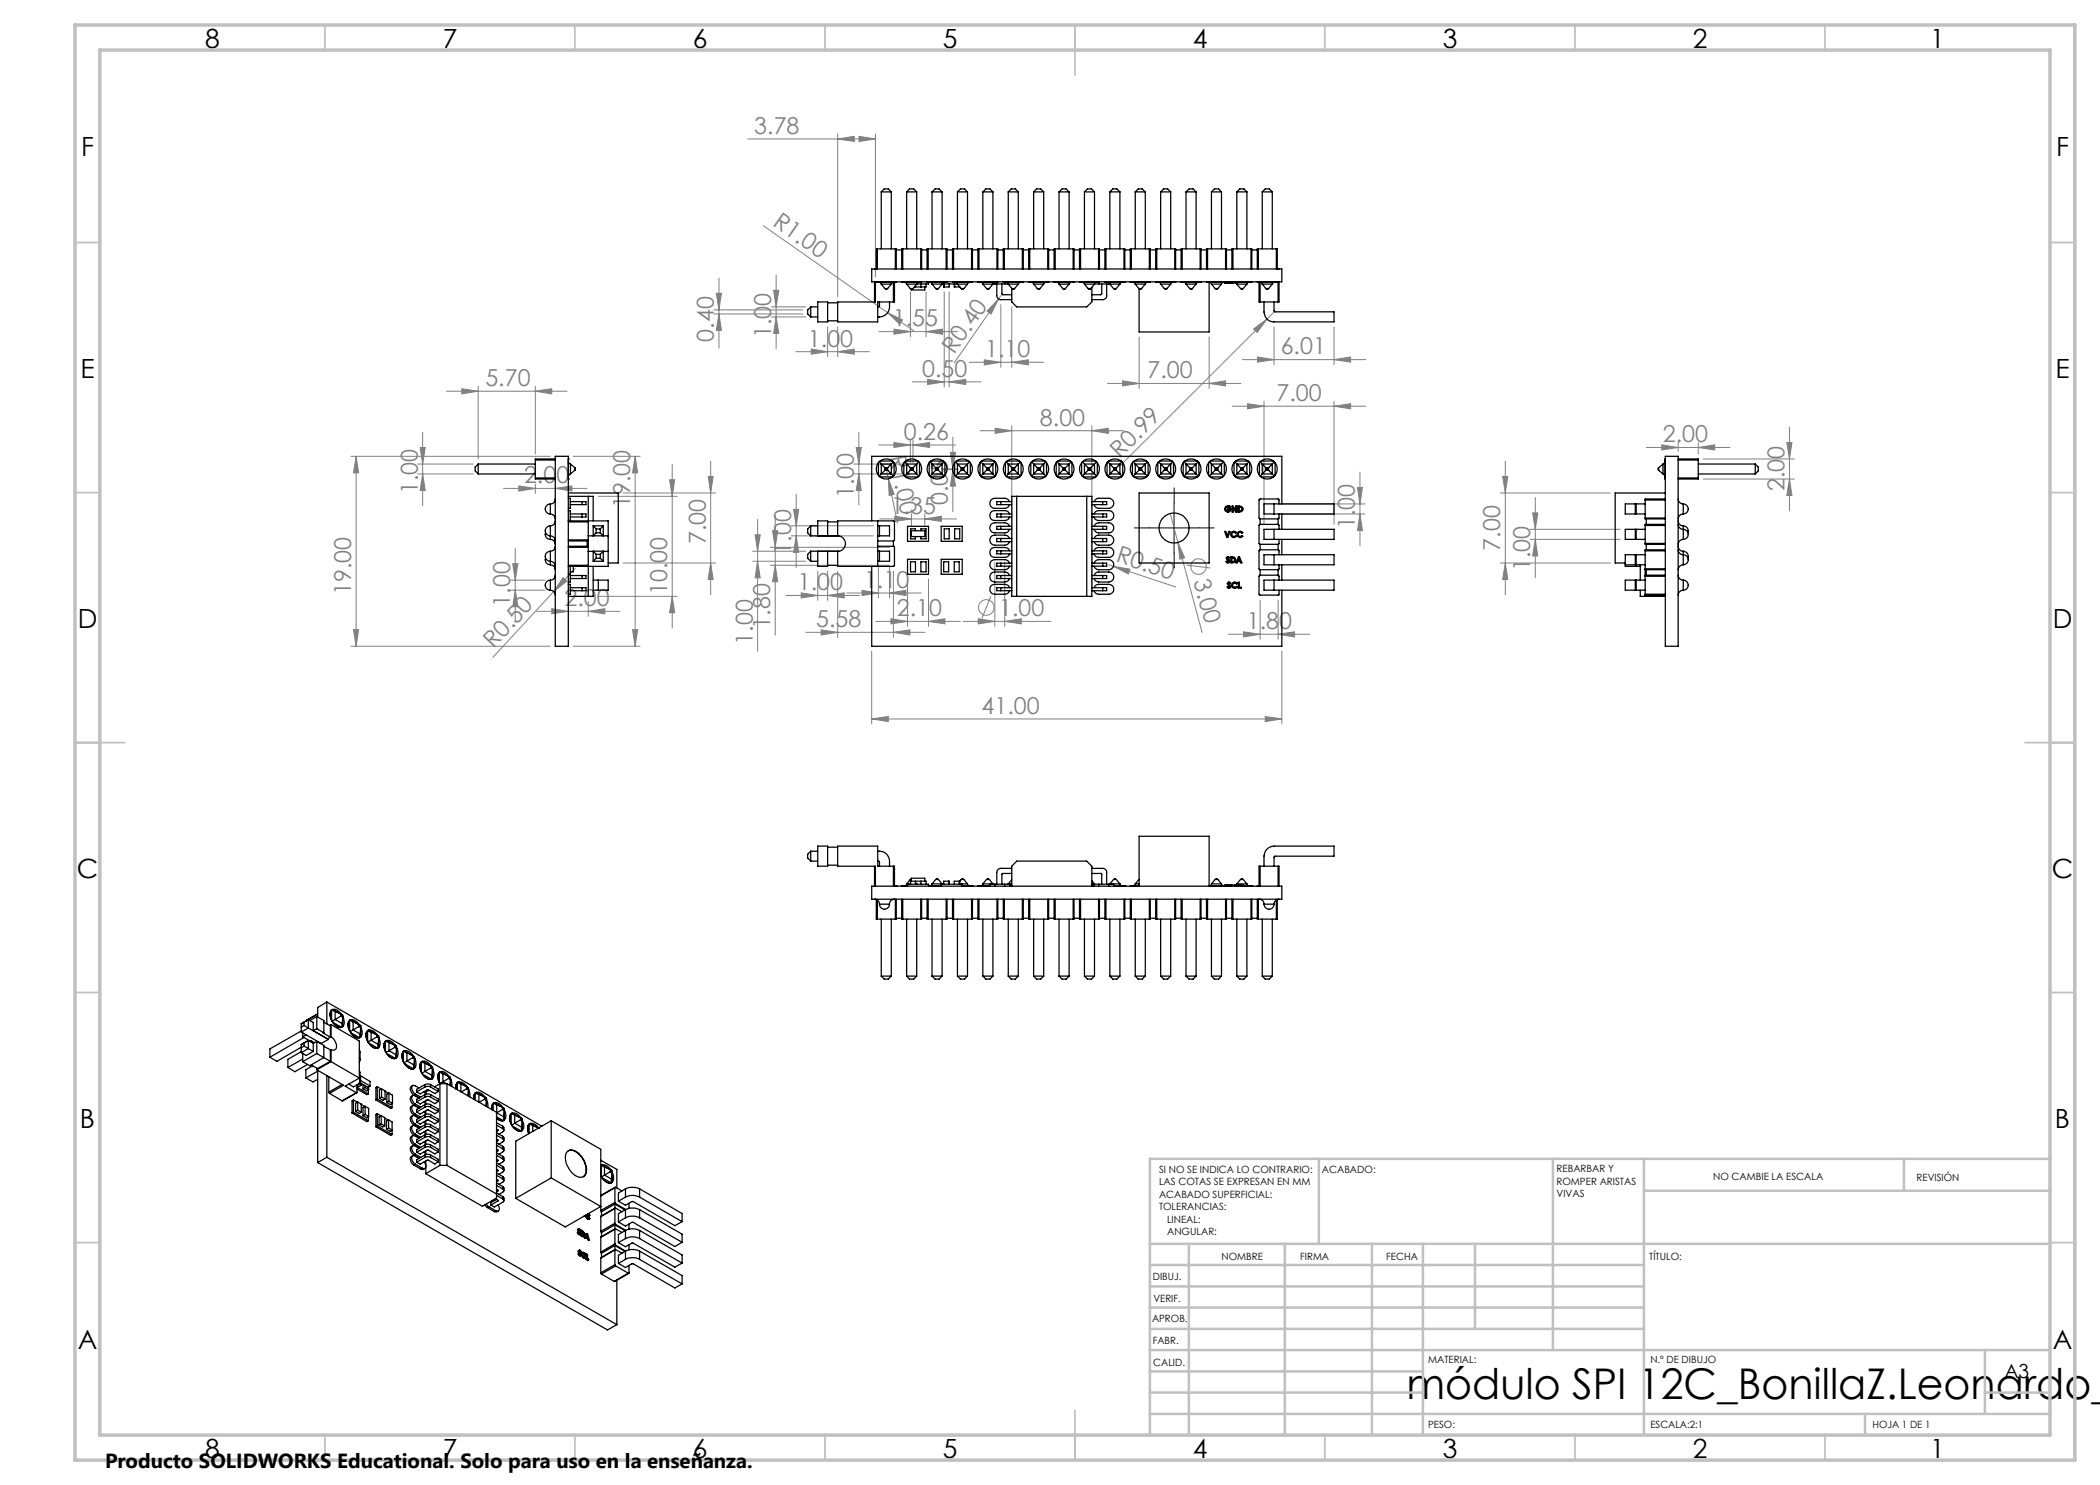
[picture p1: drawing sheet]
<svg xmlns="http://www.w3.org/2000/svg" width="420mm" height="297mm" viewBox="0 0 420 297" stroke-linecap="round" stroke-linejoin="round" font-family="sans-serif">
<defs><g id="words">
<text font-size="8.5" x="281.3" y="279.7">módulo SPI 12C_BonillaZ.Leonardo_</text>
<g font-size="5.3">
<text x="41" y="9.5">8</text>
<text x="88.5" y="9.5">7</text>
<text x="138.5" y="9.5">6</text>
<text x="188.5" y="9.5">5</text>
<text x="238.5" y="9.5">4</text>
<text x="288.5" y="9.5">3</text>
<text x="338.5" y="9.5">2</text>
<text x="386" y="9.5">1</text>
<text x="16.2" y="31.3">F</text>
<text x="411.2" y="31.3">F</text>
<text x="16.1" y="75.5">E</text>
<text x="411.1" y="75.5">E</text>
<text x="15.5" y="125.5">D</text>
<text x="410.5" y="125.5">D</text>
<text x="15.4" y="175.5">C</text>
<text x="410.4" y="175.5">C</text>
<text x="16" y="225.5">B</text>
<text x="411" y="225.5">B</text>
<text x="15.5" y="269.8">A</text>
<text x="410.5" y="269.8">A</text>
<text x="41" y="291.5">8</text>
<text x="88.5" y="291.5">7</text>
<text x="138.5" y="291.5">6</text>
<text x="188.5" y="291.5">5</text>
<text x="238.5" y="291.5">4</text>
<text x="288.5" y="291.5">3</text>
<text x="338.5" y="291.5">2</text>
<text x="386" y="291.5">1</text>
</g>
<g font-size="4.7" fill="#808080">
<text x="150.9" y="26.7">3.78</text>
<text x="154.3" y="45.1" transform="rotate(35 154.3 45.1)">R1.00</text>
<text x="178.6" y="65.3">1.55</text>
<text x="142.8" y="68.3" transform="rotate(-90 142.8 68.3)">0.40</text>
<text x="154.2" y="67.7" transform="rotate(-90 154.2 67.7)">1.00</text>
<text x="161.6" y="69.3">1.00</text>
<text x="190.8" y="71" transform="rotate(-55 190.8 71)">R0.40</text>
<text x="197.1" y="71.4">1.10</text>
<text x="256.1" y="70.9">6.01</text>
<text x="97.1" y="77.2">5.70</text>
<text x="184.4" y="75.3">0.50</text>
<text x="229.5" y="75.6">7.00</text>
<text x="255.3" y="80.2">7.00</text>
<text x="180.8" y="88">0.26</text>
<text x="208" y="85.1">8.00</text>
<text x="332.6" y="88.5">2.00</text>
<text x="177.8" y="91.5" transform="rotate(78 177.8 91.5)">R1.00</text>
<text x="224" y="91.8" transform="rotate(-45 224 91.8)">R0.99</text>
<text x="83.5" y="98.8" transform="rotate(-90 83.5 98.8)">1.00</text>
<text x="104.8" y="96.7">2.00</text>
<text x="126" y="101.6" transform="rotate(-90 126 101.6)">19.00</text>
<text x="170.8" y="99.6" transform="rotate(-90 170.8 99.6)">1.00</text>
<text x="189.6" y="101" transform="rotate(-90 189.6 101)">0.05</text>
<text x="356.9" y="98.2" transform="rotate(-90 356.9 98.2)">2.00</text>
<text x="178.1" y="102.7">1.35</text>
<text x="271" y="105.8" transform="rotate(-90 271 105.8)">1.00</text>
<text x="141.1" y="108.8" transform="rotate(-90 141.1 108.8)">7.00</text>
<text x="158.2" y="111" transform="rotate(-90 158.2 111)">1.00</text>
<text x="223" y="112.3" transform="rotate(18 223 112.3)">R0.50</text>
<text x="300" y="110.1" transform="rotate(-90 300 110.1)">7.00</text>
<text x="70.2" y="119" transform="rotate(-90 70.2 119)">19.00</text>
<text x="133.4" y="119" transform="rotate(-90 133.4 119)">10.00</text>
<text x="159.6" y="118.1">1.00</text>
<text x="172.8" y="117.6">1.10</text>
<text x="238.7" y="116.2" transform="rotate(75 238.7 116.2)">3.00</text>
<text x="306" y="114.2" transform="rotate(-90 306 114.2)">1.00</text>
<text x="102.1" y="121.3" transform="rotate(-90 102.1 121.3)">1.00</text>
<text x="112.9" y="121.2">2.00</text>
<text x="154" y="125.7" transform="rotate(-90 154 125.7)">1.80</text>
<text x="163.2" y="125.4">5.58</text>
<text x="179.4" y="123.2">2.10</text>
<text x="199.8" y="123.2">1.00</text>
<text x="249.4" y="125.8">1.80</text>
<text x="98.7" y="129.8" transform="rotate(-47 98.7 129.8)">R0.50</text>
<text x="150.5" y="128.9" transform="rotate(-90 150.5 128.9)">1.00</text>
<text x="196.3" y="142.8">41.00</text>
</g>
<text font-size="4.1" x="21" y="293.7">Producto SOLIDWORKS Educational. Solo para uso en la enseñanza.</text>
<text font-size="3.9" x="400.9" y="275.5">A3</text>
<g font-size="2">
<text x="231.8" y="234.6">SI NO SE INDICA LO CONTRARIO:</text>
<text x="231.8" y="237.1">LAS COTAS SE EXPRESAN EN MM</text>
<text x="231.8" y="239.6">ACABADO SUPERFICIAL:</text>
<text x="264.4" y="234.6">ACABADO:</text>
<text x="311.3" y="234.5">REBARBAR Y</text>
<text x="311.3" y="237">ROMPER ARISTAS</text>
<text x="311.3" y="239.5">VIVAS</text>
<text x="342.6" y="236">NO CAMBIE LA ESCALA</text>
<text x="383.3" y="236.2">REVISIÓN</text>
<text x="231.8" y="242.1">TOLERANCIAS:</text>
<text x="233.4" y="244.6">LINEAL:</text>
<text x="233.4" y="247.1">ANGULAR:</text>
<text x="244.3" y="252">NOMBRE</text>
<text x="260" y="251.9">FIRMA</text>
<text x="277.2" y="251.9">FECHA</text>
<text x="329.9" y="251.9">TÍTULO:</text>
<text x="230.6" y="256.1">DIBUJ.</text>
<text x="230.7" y="260.3">VERIF.</text>
<text x="230.4" y="264.4">APROB.</text>
<text x="230.5" y="268.8">FABR.</text>
<text x="230.7" y="273.1">CALID.</text>
<text x="285.6" y="272.5">MATERIAL:</text>
<text x="330.1" y="272.5">N.º DE DIBUJO</text>
<text x="285.6" y="285.5">PESO:</text>
<text x="330.1" y="285.6">ESCALA:2:1</text>
<text x="374.5" y="285.6">HOJA 1 DE 1</text>
</g>
</g></defs>
<g fill="none" stroke="#808080" stroke-width=".2">
<path d="M149.5 27.8h25.6M167.5 27.8l3.4-.5v1zM167.5 26.8v32.6M171.8 27.3l3.3 .5-3.3 .5zM175.1 26.8v28.6M143.3 58.7h1l-.5 3.3zM143.8 55.6v14M152.7 45.2l24.8 17.3M154.7 58.1h1.1l-.6 3.3zM155.2 55v14.7M182.1 58.4v8.9M185.2 58.4v8.9"/>
<path d="M188.8 58.4v19M189.8 58.4v19M199.7 59.8l-1.5 3-.8-.6zM199.7 59.8l-8.9 12.8M200.2 59.1l-.5 .7M89.3 78.2h24.1M92.4 77.7l3.2 .5-3.2 .6zM95.6 77.3v14.5M107.1 78.2l3.2-.5v1.1zM107.1 77.3v13.5M142.8 62.8h17.7M142.8 62h17.7"/>
<path d="M143.8 62.8l.5 3.3h-1zM154.2 61.4h6.9M154.2 63.4h6.9M155.2 63.4l.6 3.3h-1.1zM159.2 70.3h14.7M162.2 69.8l3.3 .5-3.3 .5zM165.5 65.4v5.9M167.5 70.3l3.4-.5v1zM167.5 65.4v5.9M175.8 66.3h15.8M177.5 62.5l3 1.5-.5 .8zM177.5 62.5l5.2 3.7"/>
<path d="M178.8 65.8l3.3 .5-3.3 .5zM182.5 76.4h13.7M185.2 66.3l3.3-.5v1zM185.5 75.9l3.3 .5-3.3 .5zM189.8 76.4l3.3-.5v1zM193.8 72.5h14.9M196.9 72l3.3 .5-3.3 .5zM200.2 60.9v12.6M202.4 72.5l3.3-.5v1zM202.4 61.4v12.1M221.5 76.7h26.7M224.5 76.2l3.3 .5-3.3 .5z"/>
<path d="M227.8 67.4v10.3M241.8 76.7l3.3-.5v1zM241.8 67.4v10.3M248.5 71.9h24.7M250.7 65.8l2.7-2-2 2.7zM251.5 71.4l3.3 .5-3.3 .5zM253.4 63.8l-29.6 29.6M254.8 62.4l-1.4 1.4M254.8 65.4v7.5M266.8 71.9l3.3-.5v1zM266.8 65.4v7.5M70.2 91.3h39.9"/>
<path d="M71.2 91.3v38M71.2 91.3l.5 3.3h-1zM83.5 92.8h11.2M83.5 94.8h11.2M84 89.5h1.1l-.6 3.3zM84.5 86.5v14.6M84.5 94.8l.6 3.3h-1.1zM100.7 97.7h16.7M103.8 97.2l3.3 .5-3.3 .5zM107.1 96.8v1.9M111.1 97.7l3.3-.5v1zM114.7 91.3h13.3"/>
<path d="M119.7 99.3h15.7M124.6 98.6h18.5M127 91.3v38M127 91.3l.5 3.3h-1zM133.9 96h1l-.5 3.3zM134.4 92.9v32.7M141.6 95.3h1l-.5 3.3zM142.1 92.2v26.8M159.2 98.8v14.7M170.7 92.8h9.6M170.7 94.8h9.6M171.2 89.5h1.1l-.5 3.3z"/>
<path d="M171.8 86.5v14.5M171.8 94.8l.5 3.3h-1.1zM175.7 89h15.4M177.3 93.8l.4 1.9M177.7 95.7l1.1 3.2-1 .2zM177.7 95.7l1.8 8.9M178.8 88.5l3.3 .5-3.3 .5zM182.1 88v4.5M182.6 89l3.3-.5v1zM182.6 88v4.5M188.4 93.8h3.2M188.5 93.9h3.1"/>
<path d="M190.1 90.5h1l-.5 3.3zM190.6 93.9l.5 3.3h-1zM190.6 87.5v14.8M196 86.1h28.7M199 85.7l3.4 .4-3.4 .6zM202.4 85.2v33M218.4 86.1l3.3-.4v1zM218.4 85.2v33M246.5 81.2h26.7M249.5 80.7l3.3 .5-3.3 .6zM252.8 80.3v24.6M266.8 81.2l3.3-.5v1.1z"/>
<path d="M266.8 80.3v24.6M271.5 97.5h1l-.5 3.3zM272 94.4v14.7M300 98.6h22.1M300.5 95.3h1.1l-.5 3.3zM301.1 92.2v26.8M307.1 99.5v16M329.3 89.5h16.7M332.4 89l3.2 .5-3.2 .5zM335.6 88.5v1.8M339.7 89.5l3.2-.5v1zM339.7 88.5v2.3"/>
<path d="M340.6 91.8h18.3M340.6 95.8h18.3M357.4 88.5h1l-.5 3.3zM357.9 95.8l.5 3.3h-1zM357.9 85.4v16.8M102.1 116h6.9M102.1 118h6.9M102.6 112.7h1l-.6 3.3zM103 118l.6 3.4h-1zM103 109.7v14.7M112.6 115.5l.7 .7-2.6 2.1zM115 113.7l-16.4 17.8"/>
<path d="M119.7 119.3h15.7M124.6 112.6h18.5M134.4 119.3l.5 3.3h-1zM142.1 112.6l.5 3.3h-1zM150.5 110.2h10.6M150.5 112.3h10.6M151 107h1l-.5 3.2zM151.5 103.9v26.3M151.5 112.3l.5 3.3h-1zM154.1 113.1h23.8M154.1 109.5h23.8M154.5 106.1h1l-.5 3.4z"/>
<path d="M155 113.1l.5 3.2h-1zM155 103.1v23.9M157.2 119.1h14.7M158.2 107.2h16.5M158.2 105.2h16.5M158.7 101.9h1l-.5 3.3zM159.2 107.2l.5 3.3h-1zM160.2 118.6l3.3 .5-3.3 .5zM163.5 114.3v5.8M165.5 119.1l3.3-.5v1zM165.5 114.3v5.8M167.5 114.3v13.2"/>
<path d="M169.3 118.6h15M172.4 118.1l3.3 .5-3.3 .5zM175.7 113.3v6.3M175.9 103.8h15.4M177.9 118.6l3.3-.5v1zM177.9 113.3v6.3M178.7 114.3v13.2M179 103.3l3.3 .5-3.3 .5zM181.5 115.8v9.5M182.3 102.8v2.4M185 103.8l3.3-.5v1zM185 102.8v2.4"/>
<path d="M185.7 115.8v9.5M198.2 119.3l-1.8 4.4M199 112.5v12.8M200.9 112.5v12.8M221.8 113l13.4 4.4M222.7 113.3l3.3 .5-.3 1zM234 102.7l1.6 5.8M235.6 108.5l1.3 3-.9 .3zM235.6 108.5l4.8 18M237.3 113l4.8 .6M256 100.8h17M256 102.8h17"/>
<path d="M272 102.8l.5 3.3h-1zM300 112.6h22.1M301.1 112.6l.5 3.3h-1.1zM306 105.9h18M306 107.9h18M306.5 102.6h1.1l-.5 3.3zM307.1 107.9l.5 3.3h-1.1zM70.2 129.3h39.9M70.7 125.9h1l-.5 3.4zM107.3 122.3h16.7M110.3 121.7l3.4 .6-3.4 .5zM114.7 129.3h13.3"/>
<path d="M117.7 122.3l3.3-.6v1.1zM117.7 120.3v3M126.5 125.9h1l-.5 3.4zM161.2 126.5h23.8M164.2 126l3.3 .5-3.3 .5zM174.3 130.2v14.6M175.2 124.3h16.9M178.2 123.8l3.3 .5-3.3 .5zM178.7 126.5l3.3-.5v1zM185.7 124.3l3.3-.5v1zM192.6 124.3h17.6M195.7 123.8l3.3 .5-3.3 .5z"/>
<path d="M200.9 124.3l3.4-.5v1zM245.7 126.9h16.3M248.7 126.4l3.3 .5-3.3 .5zM252 120v7.8M255.6 126.9l3.3-.5v1zM255.6 120v7.8M256.4 130.2v14.6M174.3 143.8l3.4-.5v1zM174.3 143.8h82.1M253 143.3l3.4 .5-3.4 .5z"/>
<circle cx="239.7" cy="113.3" r="1.56"/>
<circle cx="197.3" cy="121.5" r="1.55"/>
</g>
<path d="M229.8 105.6h-3M234.8 100.6v-3M234.8 110.6v3M239.8 105.6h3" fill="none" stroke="#000" stroke-width=".2" stroke-dasharray="15.2 1.3 1.3 1.3"/>
<path d="M229.8 105.6h10M234.8 100.6v10" fill="none" stroke="#000" stroke-width=".2"/>
<g fill="none" stroke="#c0c0c0" stroke-width=".35">
<path d="M65 5v5M115 5v5M165 5v5M215 5v10M265 5v5M315 5v5M365 5v5M15 48.5h5M410 48.5h5M15 98.5h5M410 98.5h5M15 148.5h10"/>
<path d="M405 148.5h10M15 198.5h5M410 198.5h5M15 248.5h5M410 248.5h5M65 287v5M115 287v5M165 287v5M215 282v10M265 287v5M315 287v5M365 287v5"/>
</g>
<g fill="none" stroke="#c0c0c0" stroke-width=".5">
<path d="M263.8 231.8v17M310.6 231.8v38.2M328.8 231.8v55.2M328.8 238.2h81.2M380.8 231.8v6.4M410 231.8h-180v55.2M230 248.8h180M230 257.3h98.8M230 253h98.8M237.8 248.8v38.2M257 248.8v38.2M274.4 248.8v38.2"/>
<path d="M284.6 248.8v38.2M295 248.8v17M230 265.8h98.8M230 261.5h98.8M230 278.5h54.6M230 274.3h54.6M230 270h180M397 278.5h13M397 270v12.8M230 282.8h180M373 282.8v4.2"/>
</g>
<path d="M15 5h400v287h-400zM20 10h390v277h-390z" fill="none" stroke="#c0c0c0" stroke-width=".7"/>
<g fill="#808080">
<path d="M177.5 62.5l3 1.5-.5 .8z"/>
<path d="M250.7 65.8l2.7-2-2 2.7z"/>
<path d="M112.6 115.5l.7 .7-2.6 2.1z"/>
<path d="M199.7 59.8l-1.5 3-.8-.6z"/>
<path d="M177.7 95.7l1.1 3.2-1 .2z"/>
<path d="M235.6 108.5l1.3 3-.9 .3z"/>
<path d="M222.7 113.3l3.3 .5-.3 1z"/>
<path d="M200.9 124.3l3.4-.5v1zM195.7 123.8l3.3 .5-3.3 .5z"/>
<path d="M177.9 118.6l3.3-.5v1zM172.4 118.1l3.3 .5-3.3 .5zM185 103.8l3.3-.5v1zM179 103.3l3.3 .5-3.3 .5zM171.8 27.3l3.3 .5-3.3 .5zM167.5 27.8l3.4-.5v1zM189.8 76.4l3.3-.5v1zM185.5 75.9l3.3 .5-3.3 .5zM185.2 66.3l3.3-.5v1zM178.8 65.8l3.3 .5-3.3 .5zM241.8 76.7l3.3-.5v1zM224.5 76.2l3.3 .5-3.3 .5zM339.7 89.5l3.2-.5v1zM332.4 89l3.2 .5-3.2 .5zM107.1 78.2l3.2-.5v1.1zM92.4 77.7l3.2 .5-3.2 .6z"/>
<path d="M174.3 143.8l3.4-.5v1zM253 143.3l3.4 .5-3.4 .5zM160.2 118.6l3.3 .5-3.3 .5zM165.5 119.1l3.3-.5v1zM164.2 126l3.3 .5-3.3 .5zM178.7 126.5l3.3-.5v1zM178.8 88.5l3.3 .5-3.3 .5zM182.6 89l3.3-.5v1zM248.7 126.4l3.3 .5-3.3 .5zM255.6 126.9l3.3-.5v1zM249.5 80.7l3.3 .5-3.3 .6zM266.8 81.2l3.3-.5v1.1zM162.2 69.8l3.3 .5-3.3 .5zM167.5 70.3l3.4-.5v1zM196.9 72l3.3 .5-3.3 .5zM202.4 72.5l3.3-.5v1zM251.5 71.4l3.3 .5-3.3 .5zM266.8 71.9l3.3-.5v1zM103.8 97.2l3.3 .5-3.3 .5zM111.1 97.7l3.3-.5v1zM110.3 121.7l3.4 .6-3.4 .5zM117.7 122.3l3.3-.6v1.1z"/>
<path d="M199 85.7l3.4 .4-3.4 .6zM218.4 86.1l3.3-.4v1z"/>
<path d="M178.2 123.8l3.3 .5-3.3 .5zM185.7 124.3l3.3-.5v1z"/>
<path d="M159.2 107.2l.5 3.3h-1zM158.7 101.9h1l-.5 3.3zM155 113.1l.5 3.2h-1zM154.5 106.1h1l-.5 3.4zM190.6 93.9l.5 3.3h-1zM190.1 90.5h1l-.5 3.3zM143.8 62.8l.5 3.3h-1zM143.3 58.7h1l-.5 3.3zM301.1 112.6l.5 3.3h-1.1zM300.5 95.3h1.1l-.5 3.3z"/>
<path d="M151 107h1l-.5 3.2zM151.5 112.3l.5 3.3h-1zM171.2 89.5h1.1l-.5 3.3zM171.8 94.8l.5 3.3h-1.1zM271.5 97.5h1l-.5 3.3zM272 102.8l.5 3.3h-1zM154.7 58.1h1.1l-.6 3.3zM155.2 63.4l.6 3.3h-1.1zM306.5 102.6h1.1l-.5 3.3zM307.1 107.9l.5 3.3h-1.1zM357.4 88.5h1l-.5 3.3zM357.9 95.8l.5 3.3h-1zM71.2 91.3l.5 3.3h-1zM70.7 125.9h1l-.5 3.4zM84 89.5h1.1l-.6 3.3zM84.5 94.8l.6 3.3h-1.1zM127 91.3l.5 3.3h-1zM126.5 125.9h1l-.5 3.4zM141.6 95.3h1l-.5 3.3zM142.1 112.6l.5 3.3h-1zM133.9 96h1l-.5 3.3zM134.4 119.3l.5 3.3h-1z"/>
<path d="M102.6 112.7h1l-.6 3.3zM103 118l.6 3.4h-1z"/>
</g>
<g fill="none" stroke="#000" stroke-width=".25">
<path d="M176.2 38.4v11.4M176.2 38.4l.6-.6h.9l.6 .6M176.2 38.4h2.1M178.3 38.4v11.4M181.3 38.4v11.4M181.3 38.4l.6-.6h.8l.6 .6M181.3 38.4h2M183.3 38.4v11.4M186.4 38.4v11.4M186.4 38.4l.6-.6h.8l.6 .6M186.4 38.4h2M188.4 38.4v11.4"/>
<path d="M191.5 38.4v11.4M191.5 38.4l.6-.6h.8l.6 .6M191.5 38.4h2M193.5 38.4v11.4M196.6 38.4v11.4M196.6 38.4l.6-.6h.8l.6 .6M196.6 38.4h2M198.6 38.4v11.4M201.6 38.4v11.4M201.6 38.4l.6-.6h.9l.6 .6M201.6 38.4h2.1M203.7 38.4v11.4"/>
<path d="M206.7 38.4v11.4M206.7 38.4l.6-.6h.8l.6 .6M206.7 38.4h2M208.7 38.4v11.4M211.8 38.4v11.4M211.8 38.4l.6-.6h.8l.6 .6M211.8 38.4h2M213.8 38.4v11.4M216.9 38.4v11.4M216.9 38.4l.6-.6h.8l.6 .6M216.9 38.4h2M218.9 38.4v11.4"/>
<path d="M222 38.4v11.4M222 38.4l.6-.6h.8l.6 .6M222 38.4h2M224 38.4v11.4M227 38.4v11.4M227 38.4l.6-.6h.9l.6 .6M227 38.4h2.1M229.1 38.4v11.4M232.1 38.4v11.4M232.1 38.4l.6-.6h.8l.6 .6M232.1 38.4h2M234.1 38.4v11.4"/>
<path d="M237.2 38.4v11.4M237.2 38.4l.6-.6h.8l.6 .6M237.2 38.4h2M239.2 38.4v11.4M242.3 38.4v11.4M242.3 38.4l.6-.6h.8l.6 .6M242.3 38.4h2M244.3 38.4v11.4M247.4 38.4v11.4M247.4 38.4l.6-.6h.8l.6 .6M247.4 38.4h2M249.4 38.4v11.4"/>
<path d="M252.4 38.4v11.4M252.4 38.4l.6-.6h.9l.6 .6M252.4 38.4h2.1M254.5 38.4v11.4M174.3 53.8h82.1v2.6h-82.1zM174.9 56.4v4M175.1 56.4v4h-7.6v4h8v-4h3.2M175.3 56.4h3.9M175.3 53.7l-.4 .1M175.5 49.8h-.2v4M175.5 49.8h3.6M175.5 49.8v4"/>
<path d="M175.8 56.4l.4 .4M176.2 56.8h2.1M176.2 56.8l.8 .9M177 57.7h.5M178.3 56.8l.4-.4v4M178.3 56.8l-.8 .9M178.9 56.4v4h-.2M179.1 49.8h.1v4M179.1 49.8v4M179.2 50h1.1M180.3 56.4h4M180.6 49.8h-.3v4"/>
<path d="M180.6 49.8h3.6M180.6 49.8v4M180.9 56.4l.4 .4M181.3 56.8h2M181.3 56.8l.8 .9M182.1 57.7h.5M183.1 57.1v.3M183.3 56.8l-.7 .9M183.8 56.4l-.5 .4M184.2 49.8h.1v4M184.2 49.8v4M184.2 56.8v.6"/>
<path d="M184.3 50h1.1M185 57.4v.6h-2.7v-.2M185.2 56.8v.6h-2.3M185.4 56.4h4M185.6 49.8h-.2v4M185.6 49.8h3.6M185.6 49.8v4M185.7 56.4v.4h-2.4M186 56.4l.4 .4M186.4 56.8h2M186.4 56.8l.7 .9M187.1 57.7h.6"/>
<path d="M188.4 56.8l-.7 .9M188.4 56.8h3.1M188.7 56.8v.6h1.1v-.6M188.8 56.4l-.4 .4M188.8 56.8v.6M189.2 49.8h.2v4M189.2 49.8v4M189.4 50h1.1M190.5 56.4h4M190.7 49.8h-.2v4M190.7 49.8h3.6M190.7 49.8v4"/>
<path d="M190.9 56.8v.6h1M190.9 56.8v.6M191.1 56.4l.4 .4M191.5 56.8h2M191.5 56.8l.7 .9M192.2 57.7h.6M193.5 56.8l-.7 .9M193.9 56.4l-.4 .4M194.3 49.8h.2v4M194.3 49.8v4M194.5 50h1.1M195.6 56.4h4"/>
<path d="M195.8 49.8h-.2v4M195.8 49.8h3.6M195.8 49.8v4M196.1 56.4l.5 .4M196.6 56.8h2M196.6 56.8l.7 .9M197.3 57.7h.5M198.6 56.8h.4M198.6 56.8l-.8 .9M199 56.8h1.9M199 56.4v.4M199 56.4l-.4 .4"/>
<path d="M199.4 56.8v2.3a.85 .85 0 0 0 .8 .8h2.2M199.4 49.8h.2v4M199.4 49.8v4M199.6 50h1.1M200.4 56.8v2.1h2M200.7 56.4h3.9M200.9 49.8h-.2v4M200.9 49.8h3.6M200.9 49.8v4M200.9 56.8h.7M200.9 56.4v.4M201.2 56.4l.4 .4"/>
<path d="M201.6 56.8h2.1M201.6 56.8l.8 .9M202.4 57.7h.5M203.7 56.8l-.8 .9M204.1 56.4l-.4 .4M204.5 49.8h.1v4M204.5 49.8v4M204.6 50h1.1M205.7 56.4h4M206 49.8h-.3v4M206 49.8h3.6M206 49.8v4"/>
<path d="M206.3 56.4l.4 .4M206.7 56.8h2M206.7 56.8l.8 .9M207.5 57.7h.5M208.7 56.8l-.7 .9M209.2 56.4l-.5 .4M209.6 49.8h.1v4M209.6 49.8v4M209.7 50h1.1M210.8 56.4h4M211 49.8h-.2v4M211 49.8h3.6"/>
<path d="M211 49.8v4M211.4 56.4l.4 .4M211.8 56.8h2M211.8 56.8l.7 .9M212.5 57.7h.6M213.8 56.8l-.7 .9M214.2 56.4l-.4 .4M214.6 49.8h.2v4M214.6 49.8v4M214.8 50h1.1M215.9 56.4h4M216.1 49.8h-.2v4"/>
<path d="M216.1 49.8h3.6M216.1 49.8v4M216.5 56.4l.4 .4M216.9 56.8h2M216.9 56.8l.7 .9M217.6 57.7h.6M218.4 57.5v2.9l-1.1 1h-14l-.9-1v-2.7M218.9 56.8h.8M218.9 56.8l-.7 .9M219.3 56.4l-.4 .4M219.7 49.8h.2v4M219.7 49.8v4"/>
<path d="M219.7 56.8h2.3M219.7 56.4v.4M219.9 50h1.1M220.3 56.8v2.1h-1.9M221 56.4h4M221.2 49.8h-.2v4M221.2 49.8h3.6M221.2 49.8v4M221.3 56.8v2.3a.78 .78 0 0 1-.7 .8h-2.2M221.5 56.4l.5 .4M221.8 56.5v.3M222 56.8h2"/>
<path d="M222 56.8l.7 .9M222.7 57.7h.5M224 56.8l-.8 .9M224.4 56.4l-.4 .4M224.8 49.8h.2v4M224.8 49.8v4M225 50h1.1M226.1 56.4h3.9M226.3 49.8h-.2v4M226.3 49.8h3.6M226.3 49.8v4M226.6 56.4l.4 .4"/>
<path d="M227 56.8h2.1M227 56.8l.8 .9M227.8 57.7h.5M229.1 56.8l-.8 .9M229.5 56.4l-.4 .4M229.9 49.8h.1v4M229.9 49.8v4M230 50h1.1M231.1 56.4h4M231.4 49.8h-.3v4M231.4 49.8v4M231.4 49.8h3.6"/>
<path d="M231.7 56.4l.4 .4M232.1 56.8h2M232.1 56.8l.8 .9M232.9 57.7h.5M234.1 56.8l-.7 .9M234.6 56.4l-.5 .4M235 49.8h.1v4M235 49.8v4M235.1 50h1.1M236.2 56.4h4M236.4 49.8h-.2v4M236.4 49.8h3.6"/>
<path d="M236.4 49.8v4M236.8 56.4l.4 .4M237.2 56.8h2M237.2 56.8l.7 .9M237.9 57.7h.6M239.2 56.8l-.7 .9M239.6 56.4l-.4 .4M240 49.8h.2v4M240 49.8v4M240.2 50h1.1M241.3 56.4h4M241.5 49.8h-.2v4"/>
<path d="M241.5 49.8h3.6M241.5 49.8v4M242.3 56.8l-.4-.4-.1 10h-14v-8.7M242.3 56.8h2M242.3 56.8l.7 .9M243 57.7h.6M244.3 56.8l-.7 .9M244.7 56.4l-.4 .4M244.9 56.4v.2h.2M245.1 49.8h.2v4M245.1 56.6h.5M245.1 49.8v4"/>
<path d="M245.1 56.4v.2M245.1 56.6h.1M245.3 50h1.1M245.5 56.6h.1M245.6 56.6h.3M245.6 56.4v.2M245.9 56.4v.2M246.1 56.4v.2h-.2M246.2 56.6h.1M246.2 56.4v.2M246.2 56.6h.2M246.4 56.4v.2"/>
<path d="M246.4 56.6h.8M246.6 49.8h-.2v4M246.6 49.8h3.6M246.6 49.8v4M246.6 56.4v.2M246.9 56.4l.5 .4M247.2 56.5v.1M247.4 56.8h2M247.4 56.8l.7 .9M248.1 57.7h.5M249.4 56.8l-.8 .9M249.8 56.4l-.4 .4"/>
<path d="M250.2 49.8h.2v4M250.2 49.8v4M250.4 56.4h-4M250.4 50h1.1M251.5 56.4h3.9M251.7 49.8h-.2v4M251.7 49.8h3.6M251.7 49.8v4M251.8 56.4v4h.2M252.4 56.8l-.4-.4v4M252.4 56.8h2.1M252.4 56.8l.8 .9"/>
<path d="M253.2 57.7h.5M254.5 56.8l-.8 .9M254.9 56.4l-.4 .4M255.3 49.8h.1v4M255.3 49.8v4M255.4 53.7l.4 .1M255.6 56.4v4M255.8 56.4v4h-.2M162.1 61.4v2M162.1 61.4l-.6 .6v.8l.6 .6M162.1 61.4h1.4M162.1 63.4h1.4"/>
<path d="M163.5 60.4h2v4h-2zM165.5 64.2h2M165.5 60.6h2M175.9 60.4v.9l-.4 .1M177.9 60.4a2.32 2.32 0 0 1-1.6 3h-.8M252 60.4h3.6M252.8 60.4v2a1.99 1.99 0 0 0 2 2h12v-2h-11.8l-.2-.2v-1.8M95.6 94.8h11.5M95.6 92.8h11.5M95.6 92.8l-.6 .6v.8l.6 .6M95.6 92.8v2M107.1 95.6v.2h4"/>
<path d="M107.1 92h4M107.1 95.6h4M107.1 92v3.6M111.1 91.8h-4v.2M111.1 99.8a1.02 1.02 0 0 1-1 1M111.1 91.3h2.6v38h-2.6zM113.7 91.8h.1M113.7 95.8h.1M113.7 91.8v.6M113.7 99.7h.4v2h-.4M113.7 98.6h9.9v14h-2M113.7 99.3h4.9v4.9"/>
<path d="M113.7 92.4v2.8M113.7 95.2v.6M113.7 92.4l.4 .4M114.1 94.8l-.4 .4M114.1 92.8v2M114.1 92.8l.9 .8M115 93.6v.4M115 94l-.9 .8M117.7 99.3v7.9M175.7 92.6a2.01 2.01 0 0 0 0 2.4M175.7 95l.1 .2M175.7 92.6v2.4"/>
<path d="M175.8 92.4l.4 .4M175.8 95.2l.2 .2M175.8 92.4l-.1 .2M176 92.2a2.01 2.01 0 0 1 2.5 0M176 95.4a2.01 2.01 0 0 0 2.5 0M176 95.4h2.5M176 92.2h2.5M176 92.2l-.2 .2M176.2 94.8l-.4 .4M176.2 94.8h2.1M176.2 92.8h2.1M176.2 92.8l.8 .8"/>
<path d="M176.2 92.8v2M177 93.6l.2 .1M177 93.6h.5M177 94h.5M177 93.6v.4M177 94l-.8 .8M177.2 93.9l-.2 .1M177.2 93.7h.2M177.2 93.9h.2M177.2 93.7v.2M177.4 93.9l.1 .1M177.4 93.7v.2"/>
<path d="M177.5 93.6l-.1 .1M177.5 93.6v.4M177.5 94l.8 .8M178.3 94.8l.4 .4M178.3 92.8v2M178.3 92.8l-.8 .8M178.5 92.2l.2 .2M178.7 92.4l-.4 .4M178.7 95.2l-.2 .2M178.7 92.4l.1 .2M178.8 92.6a2.01 2.01 0 0 1 0 2.4M178.8 92.6v2.4"/>
<path d="M178.8 95l-.1 .2M180.8 92.6a2.01 2.01 0 0 0 0 2.4M180.8 95l.1 .2M180.8 92.6v2.4M180.9 92.4l.4 .4M180.9 95.2l.2 .2M180.9 92.4l-.1 .2M181.1 95.4a2.01 2.01 0 0 0 2.5 0M181.1 92.2a2.01 2.01 0 0 1 2.5 0M181.1 95.4h2.5M181.1 92.2h2.5M181.1 92.2l-.2 .2"/>
<path d="M181.3 94.8l-.4 .4M181.3 94.8h2M181.3 92.8h2M181.3 92.8v2M181.3 92.8l.8 .8M182.1 93.6l.1 .1M182.1 93.6h.5M182.1 94h.5M182.1 93.6v.4M182.1 94l-.8 .8M182.2 93.9l-.1 .1M182.2 93.7h.3"/>
<path d="M182.2 93.9h.3M182.2 93.7v.2M182.5 93.9l.1 .1M182.5 93.7v.2M182.6 93.6l-.1 .1M182.6 93.6v.4M182.6 94l.7 .8M183.3 94.8l.5 .4M183.3 92.8v2M183.3 92.8l-.7 .8M183.6 92.2l.2 .2M183.8 92.4l-.5 .4"/>
<path d="M183.8 95.2l-.2 .2M183.8 92.4l.1 .2M183.9 92.6a2.01 2.01 0 0 1 0 2.4M183.9 95l-.1 .2M183.9 92.6v2.4M185.8 92.6a2.01 2.01 0 0 0 0 2.4M185.8 95l.2 .2M185.8 92.6v2.4M186 92.4l.4 .4M186 95.2l.2 .2M186 92.4l-.2 .2M186.2 95.4a2.01 2.01 0 0 0 2.5 0"/>
<path d="M186.2 92.2a2.01 2.01 0 0 1 2.5 0M186.2 95.4h2.5M186.2 92.2l-.2 .2M186.2 92.2h2.5M186.4 94.8l-.4 .4M186.4 94.8h2M186.4 92.8h2M186.4 92.8l.7 .8M186.4 92.8v2M187.1 93.6l.2 .1M187.1 93.6h.6M187.1 94h.6"/>
<path d="M187.1 93.6v.4M187.1 94l-.7 .8M187.3 93.9l-.2 .1M187.3 93.7h.2M187.3 93.9h.2M187.3 93.7v.2M187.5 93.9l.2 .1M187.5 93.7v.2M187.7 93.6l-.2 .1M187.7 93.6v.4M187.7 94l.7 .8M188.4 94.8l.4 .4"/>
<path d="M188.4 92.8v2M188.4 92.8l-.7 .8M188.7 92.2l.1 .2M188.8 92.4l-.4 .4M188.8 92.4l.2 .2M188.8 95.2l-.1 .2M189 92.6a2.01 2.01 0 0 1 0 2.4M189 92.6v2.4M189 95l-.2 .2M190.9 92.6a2.01 2.01 0 0 0 0 2.4M190.9 92.6v2.4M190.9 95l.2 .2"/>
<path d="M191.1 92.4l.4 .4M191.1 92.4l-.2 .2M191.1 95.2l.2 .2M191.3 95.4a2.01 2.01 0 0 0 2.4 0M191.3 92.2a2.01 2.01 0 0 1 2.4 0M191.3 95.4h2.4M191.3 92.2h2.4M191.3 92.2l-.2 .2M191.5 94.8l-.4 .4M191.5 94.8h2M191.5 92.8h2M191.5 92.8l.7 .8"/>
<path d="M191.5 92.8v2M192.2 93.6l.2 .1M192.2 93.6h.6M192.2 94h.6M192.2 93.6v.4M192.2 94l-.7 .8M192.4 93.9l-.2 .1M192.4 93.7h.2M192.4 93.9h.2M192.4 93.7v.2M192.6 93.9l.2 .1M192.6 93.7v.2"/>
<path d="M192.8 93.6l-.2 .1M192.8 93.6v.4M192.8 94l.7 .8M193.5 94.8l.4 .4M193.5 92.8v2M193.5 92.8l-.7 .8M193.7 92.2l.2 .2M193.9 92.4l-.4 .4M193.9 92.4l.2 .2M193.9 95.2l-.2 .2M194.1 92.6a2.01 2.01 0 0 1 0 2.4M194.1 92.6v2.4"/>
<path d="M194.1 95l-.2 .2M196 92.6a2.01 2.01 0 0 0 0 2.4M196 95l.1 .2M196 92.6v2.4M196.1 92.4l.5 .4M196.1 92.4l-.1 .2M196.1 95.2l.3 .2M196.4 92.2a2.01 2.01 0 0 1 2.4 0M196.4 95.4a2.01 2.01 0 0 0 2.4 0M196.4 95.4h2.4M196.4 92.2h2.4M196.4 92.2l-.3 .2"/>
<path d="M196.6 94.8l-.5 .4M196.6 94.8h2M196.6 92.8h2M196.6 92.8l.7 .8M196.6 92.8v2M197.3 93.6l.2 .1M197.3 93.6h.5M197.3 94h.5M197.3 93.6v.4M197.3 94l-.7 .8M197.5 93.9l-.2 .1M197.5 93.7h.2"/>
<path d="M197.5 93.9h.2M197.5 93.7v.2M197.7 93.9l.1 .1M197.7 93.7v.2M197.8 93.6l-.1 .1M197.8 93.6v.4M197.8 94l.8 .8M198.6 94.8l.4 .4M198.6 92.8l-.8 .8M198.6 92.8v2M198.8 92.2l.2 .2M199 92.4l-.4 .4"/>
<path d="M199 92.4l.1 .2M199 95.2l-.2 .2M199.1 92.6a2.01 2.01 0 0 1 0 2.4M199.1 92.6v2.4M199.1 95l-.1 .2M201.1 92.6a2.01 2.01 0 0 0 0 2.4M201.1 95l.1 .2M201.1 92.6v2.4M201.2 92.4l.4 .4M201.2 92.4l-.1 .2M201.2 95.2l.2 .2M201.4 92.2a2.01 2.01 0 0 1 2.5 0"/>
<path d="M201.4 95.4a2.01 2.01 0 0 0 2.5 0M201.4 95.4h2.5M201.4 92.2h2.5M201.4 92.2l-.2 .2M201.6 94.8l-.4 .4M201.6 94.8h2.1M201.6 92.8h2.1M201.6 92.8v2M201.6 92.8l.8 .8M202.4 99.3h16v20h-16zM202.4 93.6l.2 .1M202.4 93.6h.5"/>
<path d="M202.4 94h.5M202.4 93.6v.4M202.4 94l-.8 .8M202.6 93.9l-.2 .1M202.6 93.7h.2M202.6 93.9h.2M202.6 93.7v.2M202.8 93.9l.1 .1M202.8 93.7v.2M202.9 93.6l-.1 .1M202.9 93.6v.4M202.9 94l.8 .8"/>
<path d="M203.3 99.3v20M203.7 94.8l.4 .4M203.7 92.8v2M203.7 92.8l-.8 .8M203.9 92.2l.2 .2M204.1 92.4l-.4 .4M204.1 92.4l.1 .2M204.1 95.2l-.2 .2M204.2 92.6a2.01 2.01 0 0 1 0 2.4M204.2 95l-.1 .2M204.2 92.6v2.4M206.2 92.6a2.01 2.01 0 0 0 0 2.4"/>
<path d="M206.2 95l.1 .2M206.2 92.6v2.4M206.3 92.4l.4 .4M206.3 92.4l-.1 .2M206.3 95.2l.2 .2M206.5 92.2a2.01 2.01 0 0 1 2.5 0M206.5 95.4a2.01 2.01 0 0 0 2.5 0M206.5 95.4h2.5M206.5 92.2h2.5M206.5 92.2l-.2 .2M206.7 94.8l-.4 .4M206.7 94.8h2"/>
<path d="M206.7 92.8h2M206.7 92.8v2M206.7 92.8l.8 .8M207.5 93.6l.1 .1M207.5 93.6h.5M207.5 94h.5M207.5 93.6v.4M207.5 94l-.8 .8M207.6 93.9l-.1 .1M207.6 93.7h.3M207.6 93.9h.3M207.6 93.7v.2"/>
<path d="M207.9 93.9l.1 .1M207.9 93.7v.2M208 93.6l-.1 .1M208 93.6v.4M208 94l.7 .8M208.7 94.8l.5 .4M208.7 92.8l-.7 .8M208.7 92.8v2M209 92.2l.2 .2M209.2 92.4l-.5 .4M209.2 92.4l.1 .2M209.2 95.2l-.2 .2"/>
<path d="M209.3 92.6a2.01 2.01 0 0 1 0 2.4M209.3 92.6v2.4M209.3 95l-.1 .2M211.2 92.6a2.01 2.01 0 0 0 0 2.4M211.2 95l.2 .2M211.2 92.6v2.4M211.4 92.4l.4 .4M211.4 95.2l.2 .2M211.4 92.4l-.2 .2M211.6 92.2a2.01 2.01 0 0 1 2.5 0M211.6 95.4a2.01 2.01 0 0 0 2.5 0M211.6 95.4h2.5"/>
<path d="M211.6 92.2h2.5M211.6 92.2l-.2 .2M211.8 94.8l-.4 .4M211.8 94.8h2M211.8 92.8h2M211.8 92.8l.7 .8M211.8 92.8v2M212.5 93.6l.2 .1M212.5 93.6h.6M212.5 94h.6M212.5 93.6v.4M212.5 94l-.7 .8"/>
<path d="M212.7 93.9l-.2 .1M212.7 93.7h.2M212.7 93.9h.2M212.7 93.7v.2M212.9 93.9l.2 .1M212.9 93.7v.2M213.1 93.6l-.2 .1M213.1 93.6v.4M213.1 94l.7 .8M213.8 94.8l.4 .4M213.8 92.8v2M213.8 92.8l-.7 .8"/>
<path d="M214.1 92.2l.1 .2M214.2 92.4l-.4 .4M214.2 92.4l.2 .2M214.2 95.2l-.1 .2M214.4 92.6a2.01 2.01 0 0 1 0 2.4M214.4 95l-.2 .2M214.4 92.6v2.4M216.3 92.6a2.01 2.01 0 0 0 0 2.4M216.3 95l.2 .2M216.3 92.6v2.4M216.5 92.4l.4 .4M216.5 92.4l-.2 .2"/>
<path d="M216.5 95.2l.2 .2M216.7 92.2a2.01 2.01 0 0 1 2.4 0M216.7 95.4a2.01 2.01 0 0 0 2.4 0M216.7 95.4h2.4M216.7 92.2h2.4M216.7 92.2l-.2 .2M216.9 94.8l-.4 .4M216.9 94.8h2M216.9 92.8h2M216.9 92.8l.7 .8M216.9 92.8v2M217.3 99.3v20"/>
<path d="M217.6 93.6l.2 .1M217.6 93.6h.6M217.6 94h.6M217.6 93.6v.4M217.6 94l-.7 .8M217.8 93.9l-.2 .1M217.8 93.7h.2M217.8 93.9h.2M217.8 93.7v.2M218 93.9l.2 .1M218 93.7v.2M218.2 93.6l-.2 .1"/>
<path d="M218.2 93.6v.4M218.2 94l.7 .8M218.9 94.8l.4 .4M218.9 92.8v2M218.9 92.8l-.7 .8M219.1 92.2l.2 .2M219.3 92.4l-.4 .4M219.3 92.4l.2 .2M219.3 95.2l-.2 .2M219.5 92.6a2.01 2.01 0 0 1 0 2.4M219.5 92.6v2.4M219.5 95l-.2 .2"/>
<path d="M221.4 92.6a2.01 2.01 0 0 0 0 2.4M221.4 95l.1 .2M221.4 92.6v2.4M221.5 92.4l.5 .4M221.5 95.2l.3 .2M221.5 92.4l-.1 .2M221.8 92.2a2.01 2.01 0 0 1 2.4 0M221.8 95.4a2.01 2.01 0 0 0 2.4 0M221.8 95.4h2.4M221.8 92.2h2.4M221.8 92.2l-.3 .2M222 94.8l-.5 .4"/>
<path d="M222 94.8h2M222 92.8h2M222 92.8v2M222 92.8l.7 .8M222.7 93.6l.2 .1M222.7 93.6h.5M222.7 94h.5M222.7 93.6v.4M222.7 94l-.7 .8M222.9 93.9l-.2 .1M222.9 93.7h.2M222.9 93.9h.2"/>
<path d="M222.9 93.7v.2M223.1 93.9l.1 .1M223.1 93.7v.2M223.2 93.6l-.1 .1M223.2 93.6v.4M223.2 94l.8 .8M224 94.8l.4 .4M224 92.8l-.8 .8M224 92.8v2M224.2 92.2l.2 .2M224.4 92.4l-.4 .4M224.4 95.2l-.2 .2"/>
<path d="M224.4 92.4l.1 .2M224.5 92.6a2.01 2.01 0 0 1 0 2.4M224.5 92.6v2.4M224.5 95l-.1 .2M226.5 92.6a2.01 2.01 0 0 0 0 2.4M226.5 95l.1 .2M226.5 92.6v2.4M226.6 92.4l.4 .4M226.6 95.2l.2 .2M226.6 92.4l-.1 .2M226.8 92.2a2.01 2.01 0 0 1 2.5 0M226.8 95.4a2.01 2.01 0 0 0 2.5 0"/>
<path d="M226.8 95.4h2.5M226.8 92.2h2.5M226.8 92.2l-.2 .2M227 94.8l-.4 .4M227 94.8h2.1M227 92.8h2.1M227 92.8l.8 .8M227 92.8v2M227.8 93.6l.2 .1M227.8 93.6v.4M227.8 93.6h.5M227.8 94h.5"/>
<path d="M227.8 94l-.8 .8M227.8 98.6h14v14h-14zM228 93.9l-.2 .1M228 93.7h.2M228 93.9h.2M228 93.7v.2M228.2 93.9l.1 .1M228.2 93.7v.2M228.3 93.6l-.1 .1M228.3 93.6v.4M228.3 94l.8 .8M229.1 94.8l.4 .4"/>
<path d="M229.1 92.8l-.8 .8M229.1 92.8v2M229.3 92.2l.2 .2M229.5 92.4l-.4 .4M229.5 95.2l-.2 .2M229.5 92.4l.1 .2M229.6 92.6a2.01 2.01 0 0 1 0 2.4M229.6 95l-.1 .2M229.6 92.6v2.4M231.6 92.6a2.01 2.01 0 0 0 0 2.4M231.6 95l.1 .2M231.6 92.6v2.4"/>
<path d="M231.7 92.4l.4 .4M231.7 92.4l-.1 .2M231.7 95.2l.2 .2M231.9 92.2a2.01 2.01 0 0 1 2.5 0M231.9 95.4a2.01 2.01 0 0 0 2.5 0M231.9 95.4h2.5M231.9 92.2h2.5M231.9 92.2l-.2 .2M232.1 94.8l-.4 .4M232.1 94.8h2M232.1 92.8h2M232.1 92.8l.8 .8"/>
<path d="M232.1 92.8v2M232.9 93.6l.1 .1M232.9 93.6h.5M232.9 94h.5M232.9 93.6v.4M232.9 94l-.8 .8M233 93.9l-.1 .1M233 93.7h.3M233 93.9h.3M233 93.7v.2M233.3 93.9l.1 .1M233.3 93.7v.2"/>
<path d="M233.4 93.6l-.1 .1M233.4 93.6v.4M233.4 94l.7 .8M234.1 94.8l.5 .4M234.1 92.8v2M234.1 92.8l-.7 .8M234.4 92.2l.2 .2M234.6 92.4l-.5 .4M234.6 92.4l.1 .2M234.6 95.2l-.2 .2M234.7 92.6a2.01 2.01 0 0 1 0 2.4M234.7 92.6v2.4"/>
<path d="M234.7 95l-.1 .2M236.6 92.6a2.01 2.01 0 0 0 0 2.4M236.6 95l.2 .2M236.6 92.6v2.4M236.8 92.4l.4 .4M236.8 92.4l-.2 .2M236.8 95.2l.2 .2M237 92.2a2.01 2.01 0 0 1 2.5 0M237 95.4a2.01 2.01 0 0 0 2.5 0M237 95.4h2.5M237 92.2h2.5M237 92.2l-.2 .2"/>
<path d="M237.2 94.8l-.4 .4M237.2 94.8h2M237.2 92.8h2M237.2 92.8l.7 .8M237.2 92.8v2M237.9 93.6l.2 .1M237.9 93.6h.6M237.9 94h.6M237.9 93.6v.4M237.9 94l-.7 .8M238.1 93.9l-.2 .1M238.1 93.7h.2"/>
<path d="M238.1 93.9h.2M238.1 93.7v.2M238.3 93.9l.2 .1M238.3 93.7v.2M238.5 93.6l-.2 .1M238.5 93.6v.4M238.5 94l.7 .8M239.2 94.8l.4 .4M239.2 92.8l-.7 .8M239.2 92.8v2M239.5 92.2l.1 .2M239.6 92.4l-.4 .4"/>
<path d="M239.6 92.4l.2 .2M239.6 95.2l-.1 .2M239.8 92.6a2.01 2.01 0 0 1 0 2.4M239.8 95l-.2 .2M239.8 92.6v2.4M241.7 92.6a2.01 2.01 0 0 0 0 2.4M241.7 95l.2 .2M241.7 92.6v2.4M241.9 92.4l.4 .4M241.9 92.4l-.2 .2M241.9 95.2l.2 .2M242.1 92.2a2.01 2.01 0 0 1 2.4 0"/>
<path d="M242.1 95.4a2.01 2.01 0 0 0 2.4 0M242.1 95.4h2.4M242.1 92.2h2.4M242.1 92.2l-.2 .2M242.3 94.8l-.4 .4M242.3 94.8h2M242.3 92.8h2M242.3 92.8l.7 .8M242.3 92.8v2M243 93.6l.2 .1M243 93.6h.6M243 94h.6"/>
<path d="M243 93.6v.4M243 94l-.7 .8M243.2 93.9l-.2 .1M243.2 93.7h.2M243.2 93.9h.2M243.2 93.7v.2M243.4 93.9l.2 .1M243.4 93.7v.2M243.6 93.6l-.2 .1M243.6 93.6v.4M243.6 94l.7 .8M244.3 94.8l.4 .4"/>
<path d="M244.3 92.8v2M244.3 92.8l-.7 .8M244.5 92.2l.2 .2M244.7 92.4l-.4 .4M244.7 95.2l-.2 .2M244.7 92.4l.2 .2M244.9 92.6a2.01 2.01 0 0 1 0 2.4M244.9 95l-.2 .2M244.9 92.6v2.4M246.8 92.6a2.01 2.01 0 0 0 0 2.4M246.8 95l.1 .2M246.8 92.6v2.4"/>
<path d="M246.9 92.4l.5 .4M246.9 95.2l.3 .2M246.9 92.4l-.1 .2M247.2 92.2a2.01 2.01 0 0 1 2.4 0M247.2 95.4a2.01 2.01 0 0 0 2.4 0M247.2 95.4h2.4M247.2 92.2h2.4M247.2 92.2l-.3 .2M247.4 94.8l-.5 .4M247.4 94.8h2M247.4 92.8h2M247.4 92.8l.7 .8"/>
<path d="M247.4 92.8v2M248.1 93.6l.2 .1M248.1 93.6h.5M248.1 94h.5M248.1 93.6v.4M248.1 94l-.7 .8M248.3 93.9l-.2 .1M248.3 93.7h.2M248.3 93.9h.2M248.3 93.7v.2M248.5 93.9l.1 .1M248.5 93.7v.2"/>
<path d="M248.6 93.6l-.1 .1M248.6 93.6v.4M248.6 94l.8 .8M249.4 94.8l.4 .4M249.4 92.8v2M249.4 92.8l-.8 .8M249.6 92.2l.2 .2M249.8 92.4l-.4 .4M249.8 92.4l.1 .2M249.8 95.2l-.2 .2M249.9 92.6a2.01 2.01 0 0 1 0 2.4M249.9 92.6v2.4"/>
<path d="M249.9 95l-.1 .2M251.9 92.6a2.01 2.01 0 0 0 0 2.4M251.9 95l.1 .2M251.9 92.6v2.4M252 92.4l.4 .4M252 92.4l-.1 .2M252 95.2l.2 .2M252.2 95.4a2.01 2.01 0 0 0 2.5 0M252.2 92.2a2.01 2.01 0 0 1 2.5 0M252.2 95.4h2.5M252.2 92.2h2.5M252.2 92.2l-.2 .2"/>
<path d="M252.4 94.8l-.4 .4M252.4 94.8h2.1M252.4 92.8l.8 .8M252.4 92.8v2M252.4 92.8h2.1M253.2 93.6l.2 .1M253.2 93.6h.5M253.2 94h.5M253.2 93.6v.4M253.2 94l-.8 .8M253.4 93.9l-.2 .1M253.4 93.7h.2"/>
<path d="M253.4 93.9h.2M253.4 93.7v.2M253.6 93.9l.1 .1M253.6 93.7v.2M253.7 93.6l-.1 .1M253.7 93.6v.4M253.7 94l.8 .8M254.5 94.8l.4 .4M254.5 92.8l-.8 .8M254.5 92.8v2M254.7 92.2l.2 .2M254.9 92.4l-.4 .4"/>
<path d="M254.9 95.2l-.2 .2M254.9 92.4l.1 .2M255 92.6a2.01 2.01 0 0 1 0 2.4M255 95l-.1 .2M255 92.6v2.4M331.7 93.6v.4M331.7 94l.9 .8M332.6 94.8l.4 .4M332.6 92.8v2M332.6 92.8l-.9 .8M333 95.2l.1 .6M333 92.4v2.8"/>
<path d="M333 92.4l-.4 .4M333.1 99.8h-4.1v.2M333.1 91.8l-.1 .6M333.1 98.6h-10.1v14h2M333.1 91.3h2.5v38h-2.5zM335.6 99.8a1.02 1.02 0 0 0 1.1 1M335.6 91.8h4.1v.2M335.6 92h4.1M335.6 95.6h4.1M339.7 95.6v.2h-4.1M339.7 94.8h11.3M339.7 92.8h11.3"/>
<path d="M339.7 92v3.6M351 92.8l.6 .6v.8l-.6 .6M351 92.8v2M109.1 111.6a.99 .99 0 0 0 1 1.4M109.1 106.5a.99 .99 0 0 0 1 1.4M110.1 105.2a1.03 1.03 0 0 0-1.1 1.1 1.03 1.03 0 0 0 1.2 .9l.6 .3 .3 .7M110.1 110.2a1.03 1.03 0 0 0-1.1 1.2 1.03 1.03 0 0 0 1.2 .9l.6 .2 .3 .8M110.1 113a.96 .96 0 0 1 1 .9M110.1 107.9a.96 .96 0 0 1 1 1M110.1 102.8a.96 .96 0 0 1 1 1M110.1 118a.96 .96 0 0 1 1 1M110.1 116a1.01 1.01 0 0 0-1.1 1 1.01 1.01 0 0 0 1.1 1"/>
<path d="M110.1 100.8a1.01 1.01 0 0 0-1.1 1 1.01 1.01 0 0 0 1.1 1M110.1 100.8v2M110.1 105.2v2.7M110.1 110.2v2.8M110.1 116v2M111.1 104.2a.96 .96 0 0 1-1 1M111.1 109.3a.96 .96 0 0 1-1 .9M111.1 115a1.02 1.02 0 0 1-1 1M113.7 102.1h.4v2h-.4M113.7 116.9h.4v1.9h-.4M113.7 104.2h7.9v3M113.7 113.1h4"/>
<path d="M113.7 104.4h4M113.7 108.2h4M113.7 109.3h4M113.7 114.9h.4M113.7 108h4M113.7 109.5h4M114.1 114.9v1.5h-.4M114.1 102.8h2.3M114.1 115.7h2.3M114.1 115.1h2.3M114.1 100.9h2.3M114.1 100.3h2.3"/>
<path d="M114.1 117.5h2.3M114.1 118.1h2.3M114.1 103.4h2.3M114.1 113.3v1.6M114.7 113.3v1.1h-.6M116.4 117.5h.8v.6h-.8M116.4 115.1h.8v.6h-.8M116.4 100.3h.8v.6h-.8M116.4 102.8h.8v.6h-.8M116.4 100.3v.6M116.4 102.8v.6M116.4 115.1v.6"/>
<path d="M116.4 117.5v.6M117.4 108.2v1.1M117.7 107.2v3.1M117.7 110.3h3.9M117.7 107.2h3.9M117.7 110.3v9M118.6 118h1.1M118.6 116h1.1M118.6 112.3h2.1M118.6 105.2h2.1M118.6 113.3v6h-4.9M118.6 105.2v2l.6-.6"/>
<path d="M118.6 105.2l.6 .6M119.2 106.6h.9M119.2 111.7l-.6 .6M119.2 111.7h.9M119.2 110.9l-.6-.7v2.1M119.2 105.8v.8M119.2 110.9v.8M119.2 110.9h.9M119.2 105.8h.9M119.7 116h1.9v2h-1.9M119.7 116v2M120.1 111.7l.6 .6"/>
<path d="M120.1 105.8v.8M120.1 110.9v.8M120.1 110.9l.6-.7v2.1M120.7 105.2l-.6 .6M120.7 105.2v2l-.6-.6M121.6 107.2v3.1M121.6 110.3v3h-7.9M162.1 110.2h5.7M162.1 107.2h5.7M162.1 112.3h1.4M162.1 105.2v2M162.1 110.2v2.1"/>
<path d="M162.1 105.2h1.4M162.1 105.2l-.6 .6v.8l.6 .6M162.1 110.2l-.6 .7v.8l.6 .6M163.5 110.3v3h2v-3M163.5 107.2v-3h2v3M165.5 113.1h2M165.5 104.4h2M174.3 113.3v16h82.1v-11.3M175.5 104.2v9.1M175.5 110.2h.4M175.5 107.2h.4M175.5 112.3h.4"/>
<path d="M175.5 105.2h.4M175.5 108.2h3.2M175.5 109.3h3.2M175.9 110.2h2v2.1h-2M175.9 105.2h2v2h-2M175.9 105.2v2M175.9 110.2v2.1M178.7 108.2l.2-.1v-3.8l-.1-.1h-11.3v3a1.55 1.55 0 0 1 1.6 1.5 1.55 1.55 0 0 1-1.6 1.6v3h11.2l.2-.2v-3.7l-.2-.1M178.7 108.2v1.1M181.5 105.3h4.2v3h-4.2zM181.5 111.9h4.2v3h-4.2zM182.1 112.4h1v2h-1z"/>
<path d="M182.3 106.1h2.7v1.2h-2.7zM183.1 106.1v-.3h-1v2h1v-.5M184.2 106.1v-.3h1v2h-1v-.5M184.2 112.4h1v2h-1zM188.2 105.3h4.2v3h-4.2zM188.2 111.9h4.2v3h-4.2zM188.7 112.4h1v2h-1zM188.8 105.8h1v2h-1zM190.9 112.4h.9v2h-.9zM190.9 105.8h1v2h-1zM200.2 117.5h-.8v.6h.8M200.2 110.2h-.8v.6h.8"/>
<path d="M200.2 115.1h-.8v.6h.8M200.2 105.3h-.8v.6h.8M200.2 102.8h-.8v.6h.8M200.2 112.6h-.8v.6h.8M200.2 107.7h-.8v.6h.8M200.2 100.3h-.8v.6h.8M200.2 113.2h2.2M200.2 105.9h2.2M200.2 102.8h2.2M200.2 100.3v.6M200.2 102.8v.6M200.2 105.3v.6"/>
<path d="M200.2 107.7v.6M200.2 110.2v.6M200.2 112.6v.6M200.2 115.1v.6M200.2 117.5v.6M200.2 115.7h2.2M200.2 115.1h2.2M200.2 110.8h2.2M200.2 110.2h2.2M200.2 100.9h2.2M200.2 100.3h2.2M200.2 112.6h2.2"/>
<path d="M200.2 108.3h2.2M200.2 107.7h2.2M200.2 105.3h2.2M200.2 117.5h2.2M200.2 118.1h2.2M200.2 103.4h2.2M201.9 102.8v-.1a.91 .91 0 0 0-1-.6h-1.9a.99 .99 0 0 0-1 1 .99 .99 0 0 0 1 1h1.9a.96 .96 0 0 0 1-.7M201.9 100.3a1.01 1.01 0 0 0-1-.6h-1.9a1.01 1.01 0 0 0-1 1 1.01 1.01 0 0 0 1 1h1.9a1.06 1.06 0 0 0 1-.8M201.9 107.7v-.1a.88 .88 0 0 0-1-.6h-1.9a1.01 1.01 0 0 0-1 1 1.01 1.01 0 0 0 1 1h1.9a1.09 1.09 0 0 0 1-.7M201.9 105.3v-.1a1.01 1.01 0 0 0-1-.6h-1.9a1.01 1.01 0 0 0-1 1 1.01 1.01 0 0 0 1 1h1.9a.96 .96 0 0 0 1-.7M201.9 110.2v-.1a.91 .91 0 0 0-1-.6h-1.9a.99 .99 0 0 0-1 1 .99 .99 0 0 0 1 1h1.9a.96 .96 0 0 0 1-.7M201.9 117.5v-.1a.91 .91 0 0 0-1-.5h-1.9a.99 .99 0 0 0-1 1 .99 .99 0 0 0 1 .9h1.9a.9 .9 0 0 0 1-.7"/>
<path d="M201.9 112.6v-.1a1.01 1.01 0 0 0-1-.6h-1.9a1.01 1.01 0 0 0-1 1 1.01 1.01 0 0 0 1 1h1.9a1 1 0 0 0 1-.7M201.9 115.1v-.1a.88 .88 0 0 0-1-.6h-1.9a1.01 1.01 0 0 0-1 1 1.01 1.01 0 0 0 1 1h1.9a1 1 0 0 0 1-.7M218.4 113.2h2.2M218.4 105.9h2.2M218.4 102.8h2.2M218.4 115.7h2.2M218.4 115.1h2.2M218.4 110.8h2.2M218.4 110.2h2.2M218.4 100.9h2.2M218.4 100.3h2.2M218.4 112.6h2.2"/>
<path d="M218.4 108.3h2.2M218.4 107.7h2.2M218.4 105.3h2.2M218.4 117.5h2.2M218.4 118.1h2.2M218.4 103.4h2.2M218.8 107.7l.1-.1a.88 .88 0 0 1 .8-.6h2.1a1.01 1.01 0 0 1 1 1 1.01 1.01 0 0 1-1 1h-2.1a1.09 1.09 0 0 1-.9-.7M218.8 110.2l.1-.1a.91 .91 0 0 1 .8-.6h2.1a.99 .99 0 0 1 1 1 .99 .99 0 0 1-1 1h-2.1a.96 .96 0 0 1-.9-.7M218.8 105.3l.1-.1a1.01 1.01 0 0 1 .8-.6h2.1a1.01 1.01 0 0 1 1 1 1.01 1.01 0 0 1-1 1h-2.1a.96 .96 0 0 1-.9-.7M218.8 102.8l.1-.1a.91 .91 0 0 1 .8-.6h2.1a.99 .99 0 0 1 1 1 .99 .99 0 0 1-1 1h-2.1a.96 .96 0 0 1-.9-.7M218.8 112.6l.1-.1a1.01 1.01 0 0 1 .8-.6h2.1a1.01 1.01 0 0 1 1 1 1.01 1.01 0 0 1-1 1h-2.1a1.09 1.09 0 0 1-.9-.7M218.8 115.1l.1-.1a.88 .88 0 0 1 .8-.6h2.1a1.01 1.01 0 0 1 1 1 1.01 1.01 0 0 1-1 1h-2.1a1.09 1.09 0 0 1-.9-.7"/>
<path d="M218.8 117.5l.1-.1a.91 .91 0 0 1 .8-.5h2.1a.99 .99 0 0 1 1 1 .99 .99 0 0 1-1 .9h-2.1a.96 .96 0 0 1-.9-.7M218.8 100.3h.1a1.01 1.01 0 0 1 .8-.6h2.1a1.01 1.01 0 0 1 1 1 1.01 1.01 0 0 1-1 1h-2.1a1.06 1.06 0 0 1-.9-.8M220.6 110.2h.7v.6h-.7M220.6 102.8h.7v.6h-.7M220.6 100.3h.7v.6h-.7M220.6 117.5h.7v.6h-.7M220.6 105.3h.7v.6h-.7M220.6 107.7h.7v.6h-.7M220.6 112.6h.7v.6h-.7M220.6 115.1h.7v.6h-.7M220.6 100.3v.6M220.6 102.8v.6"/>
<path d="M220.6 105.3v.6M220.6 107.7v.6M220.6 110.2v.6M220.6 112.6v.6M220.6 115.1v.6M220.6 117.5v.6M244.9 106.3h.2l.4 .8 .3-.8h.2l-.4 1.2h-.2zM245.1 101.4l.6-.2 .4 .2-.2 .2a.42 .42 0 0 0-.6-.1 .42 .42 0 0 0 0 .6 .42 .42 0 0 0 .6-.1h-.3v-.2h.6a.62 .62 0 0 1-.9 .6 .62 .62 0 0 1-.2-1zM245.3 111.5l.2-.2 .4 .2-.2 .2-.2-.2v.2a.44 .44 0 0 1 .4 .5 .44 .44 0 0 1-.5 .4l-.2-.3 .2-.1 .2 .2 .1-.2-.4-.4zM245.5 116.6l.2-.2 .4 .2-.1 .1-.3-.1v.2a.44 .44 0 0 1 .4 .4 .44 .44 0 0 1-.4 .4l-.3-.2 .2-.1 .3 .1v-.1l-.4-.5zM246.2 111.4a.67 .67 0 0 1 .9 .6 .67 .67 0 0 1-.9 .6zM246.3 106.4a.65 .65 0 0 1 1 .1l-.2 .1-.2-.1a.42 .42 0 0 0-.5 .2 .42 .42 0 0 0 .2 .6 .42 .42 0 0 0 .5-.2l.2 .2a.64 .64 0 0 1-1 0 .64 .64 0 0 1 0-.9z"/>
<path d="M246.4 111.6a.41 .41 0 0 1 .5 .4 .41 .41 0 0 1-.5 .4zM246.4 101.2h.2l.6 .8v-.8h.2v1.2h-.2l-.6-.8v.8h-.2zM246.5 116.6a.65 .65 0 0 1 .9 .1l-.1 .1a.43 .43 0 0 0-.6-.1 .43 .43 0 0 0 0 .7 .43 .43 0 0 0 .6-.1l.1 .1a.64 .64 0 0 1-.9 .1 .64 .64 0 0 1 0-.9zM247.6 101.2a.68 .68 0 0 1 1 .6 .68 .68 0 0 1-1 .6zM247.6 106.4a.65 .65 0 0 1 1 .1l-.2 .1a.41 .41 0 0 0-.6 0 .41 .41 0 0 0 0 .6 .41 .41 0 0 0 .6-.1l.2 .2a.64 .64 0 0 1-1 .1 .64 .64 0 0 1 0-1zM247.6 116.4h.3v1h.3v.2h-.6zM247.7 111.4h.2l.5 1.2h-.3l-.1-.3h-.5l-.1 .3h-.2zM247.8 111.7l.2 .4h-.4zM247.9 101.4a.4 .4 0 0 1 .5 .4 .4 .4 0 0 1-.5 .4zM252 104.9l-.2 .2v3.6l.2 .2M252 110l-.2 .1v3.7l.2 .1M252 115l-.2 .2 .1 3.8h3.8l.1-1"/>
<path d="M252 103.8h3.6M252 104.9h3.6M252 108.9h3.6M252 113.9h3.6M252 110h3.6M252 115h3.6M252 103.8v1.1M252 108.9v1.1M252 113.9v1.1M254.8 110.9h-2v2.1h2M254.8 100.8h-2v2h2M254.8 116h-2v2h2"/>
<path d="M254.8 105.9h-2v2h2M254.8 100.8v2M254.8 105.9v2M254.8 110.9v2.1M254.8 116v2M254.8 100.8h12v2h-12M254.8 105.9h12v2h-12M254.8 110.9h12v2.1h-12M254.8 116h12v2h-12M255.6 104.9l.2 .1v.9M255.6 110l.2 .1v.8M255.6 115l.2 .1v.9"/>
<path d="M255.6 103.8v1.1M255.6 108.9v1.1M255.6 113.9v1.1M255.8 100.8l-.1-1h-3.7l-.2 .2v3.6l.2 .2M255.8 102.8v.9l-.2 .1M255.8 107.9v.9l-.2 .1M255.8 113v.9h-.2M256.4 100.8v-9.5h-82.1v12.9M256.4 102.8v3.1M256.4 107.9v3M256.4 113v3M325 113h2.1"/>
<path d="M327.1 116h.1M327.1 118h.1M327.1 100.8h.1M327.1 102.8h.1M327.1 107.9h.1M327.1 105.9h.1M327.1 110.9h.1M327.1 113h.1M327.1 110.9h-2.1v2.4h3M327.1 116h-2.1v2h2.1M327.1 105.9h-2.1v2h2.1M327.1 100.8h-2.1v2h2.1"/>
<path d="M327.1 100.8v2M327.1 105.9v2M327.1 110.9v2.1M327.1 116v2M327.2 110.9h1.8M327.2 113h1.8M327.2 118h1.8M327.2 116h1.8M327.2 107.9h1.8M327.2 105.9h1.8M327.2 100.8h1.8M327.2 102.8h1.8"/>
<path d="M327.2 100.8v2M327.2 105.9v2M327.2 110.9v2.1M327.2 116v2M328 118v1.3h5.1M328 113v3M329 115v.2M329 118.8v.2M329 113.8v.1M329 108.7v.2h4.1M329 103.6v.2h4.1M329 113.9h4.1"/>
<path d="M329 115h4.1M329 119h4.1M329 110.2h4.1M329 118.8h4.1M329 100v3.6M329 105.1v3.6M329 110.2v3.6M329 113.9v1.1M329 115.2v3.6M329 119v.3M329 115.2h4.1M329 113.8h4.1"/>
<path d="M329 108.7h4.1M329 105.1h4.1M329 103.6h4.1M329 100h4.1M329.2 103.8v1.1M329.2 108.9v1.1M329.2 113.9v1.1M333.1 110h-4.1v.2M333.1 104.9h-4.1v.2M335.6 104.9a1.16 1.16 0 0 0 1.4 1 1.01 1.01 0 0 1 .6 1.1 1.01 1.01 0 0 1-.9 .9M335.6 115a1.02 1.02 0 0 0 1.1 1M335.6 110a1.16 1.16 0 0 0 1.4 1 1.01 1.01 0 0 1 .6 1.1 1.01 1.01 0 0 1-.9 .9"/>
<path d="M335.6 109.3a1.02 1.02 0 0 0 1.1 .9M335.6 104.2a1.02 1.02 0 0 0 1.1 1M336.7 107.9a1.02 1.02 0 0 0-1.1 1M336.7 118a1.02 1.02 0 0 0-1.1 1M336.7 102.8a1.02 1.02 0 0 0-1.1 1M336.7 113a1.02 1.02 0 0 0-1.1 .9M336.7 100.8a1.01 1.01 0 0 1 .9 1 1.01 1.01 0 0 1-.9 1M336.7 116a1.01 1.01 0 0 1 .9 1 1.01 1.01 0 0 1-.9 1M336.7 110.2a1.02 1.02 0 0 1 .9 1.4M336.7 105.2a1.02 1.02 0 0 1 .9 1.3M336.7 100.8v2M336.7 105.2v2.7"/>
<path d="M336.7 110.2v2.8M336.7 116v2M162.1 170.2v2M162.1 170.2l-.6 .6v.8l.6 .6M162.1 172.2h1.4M162.1 170.2h1.4M163.5 169.2h2v4h-2zM165.5 169.4h2M165.5 173h2M174.3 177.2h82.1v2.6h-82.1zM174.9 179.8a.96 .96 0 0 1 1 1M174.9 173.2v4"/>
<path d="M175.3 179.9v3.9h.2M175.5 172.2l.4 .2v.8M175.5 170.2a2.01 2.01 0 0 1 2.4 2v1M178.7 173.2h.2v4h.3M178.7 173.2h-3.2v-4h-8v4h7.6v4M178.7 173.2v4M178.9 179.8a.95 .95 0 0 0-1 1M179.1 179.8v4M179.2 177.2h.1M179.2 179.8v4h-.1M180.3 177.2h.1M180.3 179.8v4h.3"/>
<path d="M180.6 179.8v4M180.9 177.2h-.6M180.9 177.2h.6v-.4h4.2v.4M181.3 176.8l-.4 .4M181.3 176.8h.8M182.1 175.9h.2M182.1 175.9l-.8 .9M182.1 176.8v-.6h3.1v.6M182.3 175.8l-.2 .1M182.3 176.2v-.6h2.7v.6M183.1 176.2v.6M183.1 176.8h.2"/>
<path d="M183.1 176.5l.2 .3M183.3 176.8h.1M184.2 179.8v4M184.2 176.2v.6M184.3 179.8v4h-.1M185.4 179.8v4h.2M185.6 179.8v4M186 177.2h2.2v-.4h4.2v.4h1.5M186 177.2h-.2M186.4 176.8l-.4 .4M186.4 176.8h2M187.1 175.9h.6"/>
<path d="M187.1 175.9l-.7 .9M187.7 175.9l.7 .9M188.4 176.8h.1M188.7 176.8v-.6h1.1v.6M189.2 179.8v4M189.4 179.8v4h-.2M189.7 176.2v.6M190.5 179.8v4h.2M190.7 179.8v4M190.9 176.8v-.6h1v.6M191.8 176.2v.6M191.9 176.8h1.6"/>
<path d="M192.2 175.9h.6M192.2 175.9l-.3 .4M192.8 175.9l.7 .9M193.5 176.8l.4 .4M193.9 177.2h.6M194.3 179.8v4M194.5 177.2h.1M194.5 179.8v4h-.2M195.6 177.2h.1M195.6 179.8v4h.2M195.8 179.8v4M196.1 177.2h-.5"/>
<path d="M196.6 176.8l-.5 .4M196.6 176.8h2M197.3 175.9h.5M197.3 175.9l-.7 .9M197.8 175.9l.8 .9M198.6 176.8h.1M199 176.8h-1.1v.4h-1.8M199 176.8v.4M199 176.8h1.9M199.4 179.8v4M199.6 179.8v4h-.2M200.7 179.8v4h.2"/>
<path d="M200.9 179.8v4M200.9 176.8h1.1v.4h.4v-4l.9-1h14l1.1 1v4h.4v-.4h.9M200.9 176.8v.4M201.6 176.8h.1M201.6 176.8h.8M202.4 173.7h-2.2a.85 .85 0 0 0-.8 .8v2.3M202.4 174.7h-2v2.1M202.4 176l-.8 .8M204.5 179.8v4M204.6 179.8v4h-.1M205.7 179.8v4h.3M206 179.8v4"/>
<path d="M209.5 179.8v4M209.7 179.8v4h-.2M210.8 179.8v4h.2M211 179.8v4M214.6 179.8v4M214.8 179.8v4h-.2M215.9 179.8v4h.2M216.1 179.8v4M218.4 174.7h1.8l.1 .1v2M218.4 173.7h2.2a.78 .78 0 0 1 .7 .8v2.3M218.4 176.8h.5M218.4 176.1l.5 .7"/>
<path d="M218.9 176.8h.1M219.7 179.8v4M219.7 176.8v.4M219.7 176.8h2.1M219.9 179.8v4h-.2M221 179.8v4h.2M221.2 179.8v4M221.8 176.8h.9v.4h1.7M221.8 176.8v.4M222 176.8h.1M222 176.8h2M222.7 175.9h.5"/>
<path d="M222.7 175.9l-.7 .9M223.2 175.9l.8 .9M224 176.8l.4 .4M224.4 177.2h.6M224.8 179.8v4M225 177.2h.1M225 179.8v4h-.2M226.1 177.2h.1M226.1 179.8v4h.2M226.3 179.8v4M226.6 177.2h-.5M226.6 177.2h1.2v-10h14v10"/>
<path d="M227 176.8l-.4 .4M227 176.8h.8M227.8 175.9h.1M227.8 175.9l-.8 .9M229.9 179.8v4M230 179.8v4h-.1M231.1 179.8v4h.3M231.4 179.8v4M234.9 179.8v4M235.1 179.8v4h-.2M236.2 179.8v4h.2M236.4 179.8v4"/>
<path d="M240 179.8v4M240.2 179.8v4h-.2M241.3 179.8v4h.2M241.5 179.8v4M241.8 177.2h.1M241.9 177.2h2.8M242.3 176.8l-.4 .4M242.3 176.8h2M243 175.9h.6M243 175.9l-.7 .9M243.6 175.9l.7 .9M244.3 176.8l.4 .4"/>
<path d="M244.7 177.2h.2M245.1 179.8v4M245.3 179.8v4h-.2M245.4 177h-.5v.2M245.6 177h-.4v.2M245.8 177h-.4v.2M245.8 177h.4M245.8 177v.2M246.2 177v.2M246.2 177h.2M246.4 179.8v4h.2M246.6 179.8v4"/>
<path d="M246.9 177h.5M246.9 177h-.6v.2M246.9 177v.2M247 177h.1M247.4 176.8l-.2 .2M247.4 176.8h2M247.4 177v.2M247.4 177h1.2v.2M247.5 177v.2M247.6 177v.2M248.1 175.9h.5M248.1 175.9l-.7 .9"/>
<path d="M248.2 177v.2M248.4 177v.2M248.6 177v.2h1.2M248.6 175.9l.8 .9M249.4 176.8l.4 .4M249.8 177.2h.6M250.2 179.8v4M250.4 177.2h.1M250.4 179.8v4h-.2M251.5 177.2h.1M251.5 179.8v4h.2M251.7 179.8v4"/>
<path d="M251.8 179.8a.96 .96 0 0 1 1 1M252 173.2h-.2v4h-.3M252 173.2v4M252 173.2h3.6M252.8 173.2v-2a2.05 2.05 0 0 1 2-2h12v2h-11.8l-.2 .2v1.8M255.4 179.9v3.9h-.1M255.6 173.2h.2v4M255.6 173.2v4M255.8 179.8a.96 .96 0 0 0-1 1M175.5 180v3.8M175.5 183.8h3.6M175.9 180.8a1.01 1.01 0 0 0 1 1.1 1.01 1.01 0 0 0 1-1.1"/>
<path d="M175.9 180.8h2M176.2 183.8v11.4M176.2 195.2h2.1M176.2 195.2l.6 .6h.9l.6-.6M178.3 183.8v11.4M179.2 183.7h1.1M180.6 183.8h3.6M181.3 183.8v11.4M181.3 195.2h2M181.3 195.2l.6 .6h.8l.6-.6M183.3 183.8v11.4M184.3 183.7h1.1"/>
<path d="M185.6 183.8h3.6M186.4 183.8v11.4M186.4 195.2h2M186.4 195.2l.6 .6h.8l.6-.6M188.4 183.8v11.4M189.4 183.7h1.1M190.7 183.8h3.6M191.5 183.8v11.4M191.5 195.2h2M191.5 195.2l.6 .6h.8l.6-.6M193.5 183.8v11.4M194.5 183.7h1.1"/>
<path d="M195.8 183.8h3.6M196.6 183.8v11.4M196.6 195.2h2M196.6 195.2l.6 .6h.8l.6-.6M198.6 183.8v11.4M199.6 183.7h1.1M200.9 183.8h3.6M201.6 183.8v11.4M201.6 195.2h2.1M201.6 195.2l.6 .6h.9l.6-.6M203.7 183.8v11.4M204.6 183.7h1.1"/>
<path d="M206 183.8h3.5M206.7 183.8v11.4M206.7 195.2h2M206.7 195.2l.6 .6h.8l.6-.6M208.7 183.8v11.4M209.7 183.7h1.1M211 183.8h3.6M211.8 183.8v11.4M211.8 195.2h2M211.8 195.2l.6 .6h.8l.6-.6M213.8 183.8v11.4M214.8 183.7h1.1"/>
<path d="M216.1 183.8h3.6M216.9 183.8v11.4M216.9 195.2h2M216.9 195.2l.6 .6h.8l.6-.6M218.9 183.8v11.4M219.9 183.7h1.1M221.2 183.8h3.6M222 183.8v11.4M222 195.2h2M222 195.2l.6 .6h.8l.6-.6M224 183.8v11.4M225 183.7h1.1"/>
<path d="M226.3 183.8h3.6M227 183.8v11.4M227 195.2h2.1M227 195.2l.6 .6h.9l.6-.6M229.1 183.8v11.4M230 183.7h1.1M231.4 183.8h3.5M232.1 183.8v11.4M232.1 195.2h2M232.1 195.2l.6 .6h.8l.6-.6M234.1 183.8v11.4M235.1 183.7h1.1"/>
<path d="M236.4 183.8h3.6M237.2 183.8v11.4M237.2 195.2h2M237.2 195.2l.6 .6h.8l.6-.6M239.2 183.8v11.4M240.2 183.7h1.1M241.5 183.8h3.6M242.3 183.8v11.4M242.3 195.2h2M242.3 195.2l.6 .6h.8l.6-.6M244.3 183.8v11.4M245.3 183.7h1.1"/>
<path d="M246.6 183.8h3.6M247.4 183.8v11.4M247.4 195.2h2M247.4 195.2l.6 .6h.8l.6-.6M249.4 183.8v11.4M250.4 183.7h1.1M251.7 183.8h3.6M252.4 183.8v11.4M252.4 195.2h2.1M252.4 195.2l.6 .6h.9l.6-.6M252.8 180.8a1.01 1.01 0 0 0 1 1 1.01 1.01 0 0 0 1-1M252.8 180.8h2"/>
<path d="M254.5 183.8v11.4M255.3 180v3.8M60.3 208.9h.1M60.3 204.7h.1M60.3 204.7v1.7M60.3 208.9v1.6M60.3 206.4l3.9 2.3 1.5-.8M60.3 206.2l-6.3 3.6v1.7M60.3 209.4l-4.9 2.9-1.4-.8M60.3 210.3l-2.7 1.6v1.6M60.5 206.5v.9M60.5 210.7v1.6"/>
<path d="M60.5 207.4l2.4 1.2M60.5 211.8l-2.9 1.7M60.8 207.5l-6.8 4M60.8 209.2l-.5 .3M60.8 209.2l.9 .5M60.8 204.4v.7M60.8 208.6v.6M60.8 208.6l-.5 .3M60.8 205.1l.9 .5M60.8 205.1l-.5 .3M60.8 204.4l-.5 .3M61.2 215.6l1.4 .8 .9-.5"/>
<path d="M61.2 207l-.7 .4M61.3 204.1h.1M61.5 212.9l-2.5 1.4-1.4-.8M61.7 209.7l-1.4 .8M61.7 208.1l-.9 .5M61.7 203.9v1.7M61.7 208.1v1.6M61.7 203.9l1 .6v1.6M61.7 209.7l1 .6M61.7 208.1l1 .6M61.7 208.1l-1.4 .8M61.7 203.9l-.9 .5"/>
<path d="M61.7 205.6l-1.4 .8M61.7 205.6l4 2.3M61.7 203.9l-1.4 .8M62.4 208.2l-.3 .1M62.5 213.1l-1.3 .9v1.6M62.7 210.3l-1.5 .8-.9-.6M62.7 206.1l2.8 1.7M63.4 210.7l1.4 .8M63.4 203.3v2.4M63.4 208.3v2.4M63.4 213.6v.4M63.4 208.3l1.4 .8v2.4"/>
<path d="M63.4 203.3l1.4 .8v2.4M63.4 208.3l-.7 .4v1.6M63.4 210.7l-2.9 1.6M63.4 214l5.3 3.1-2.8 1.6M63.4 203.3l-1.5 .8M63.4 205.7l-.7 .4M63.4 205.7l1.4 .8M63.5 202.8l-2.2 1.3M63.5 214.1v18.4M63.5 214.2l-2.3 1.4M64.1 208.6h-.1M64.8 211.5l-2.9 1.6-1.4-.8"/>
<path d="M64.8 211.5l1.3 .8M64.8 209.3l1.3 .7M64.8 204.4l1.3 .8v2.2M64.8 206.5l-.2 .1 1.5 .8M65.4 200.4l-1.9 1.1v1.9M65.4 200.4v4.4M65.4 215.1v16.4M65.4 200.4l43 24.8M65.5 207.8l.2 .1M65.8 218.4l.1 .3M65.8 215.5v2.9M65.8 215.4v.1"/>
<path d="M65.9 218.7l2.5 1.5M65.9 215.4l-.1 .1M66.1 210v2.3M66.1 212.3l-2.6 1.4-1.3-.7M66.1 207.4l-.6 .4M66.2 207.4a2.07 2.07 0 0 1 .9 2.5 .68 .68 0 0 1-.9 0M66.2 209.9l-.1 .1M66.2 204.9v2.5M66.2 209.9v2.4M66.2 212.3l-2.8 1.7M66.2 212.3l5.7 3.3M66.2 204.9l5.7 3.3v7.4"/>
<path d="M66.2 207.4h-.1M66.2 204.9l-.3 .2M66.3 202a1.7 1.7 0 0 0 0 2M66.3 204l.2 .3M66.3 202v2M66.4 202a1.76 1.76 0 0 0 0 2.3 1.75 1.75 0 0 0 2 1.1M66.5 201.9l.5 .4M66.5 201.9l-.1 .1M66.5 201.9l-.2 .1M66.5 204.3l.1 .2M66.6 204.5a1.7 1.7 0 0 0 1.7 1M66.6 201.9a1.76 1.76 0 0 1 1.7 1z"/>
<path d="M66.6 201.9h-.1M66.6 204.5l1.7 1M67 203.9l-.5 .4M67 202.3v1.6M67 203.9l1.4 .8M67 202.3l1.2 .5M68.2 202.8l.1 .2M68.2 203.2l-1.2 .7M68.2 203.2l.3 .2M68.2 202.8v.4M68.2 202.8l.3 .2M68.3 203.2h-.1"/>
<path d="M68.3 203v.2M68.3 203.2h.2M68.3 203l.2 .1M68.4 204.7v.7M68.4 216.9l-2.6 1.5M68.5 203.2v.2M68.5 205.4l-.2 .1M68.5 203.1v.1M68.5 203.3a1.7 1.7 0 0 1 0 2M68.5 203v.1M68.5 203v2.3M68.5 205.3l-.1 .1"/>
<path d="M68.5 203.4l-.1 1.3M69.7 216.8l1 .6 .7-.4M69.9 204.1a1.7 1.7 0 0 0 0 2M69.9 206.1l.1 .2M69.9 204.1v2M70 204a1.8 1.8 0 0 0 0 2.4 1.7 1.7 0 0 0 2.1 1.1M70 204l.6 .4M70 204h.1M70 204l-.1 .1M70 206.3l.2 .2M70.2 204a1.76 1.76 0 0 1 1.7 1zM70.2 206.5a1.7 1.7 0 0 0 1.7 1"/>
<path d="M70.2 204h-.2M70.2 206.5l1.7 1M70.6 206l-.6 .3M70.6 206l1.4 .8M70.6 204.4v1.6M70.6 204.4l1.2 .5M70.7 220l-.3 .2v2.4M70.7 220l.8 .4M70.7 220v2.5M71.3 218.5l-2.9 1.7M71.4 218.5l-3 1.7M71.4 217v1.5h-.1"/>
<path d="M71.4 217.8l2 1.1 .3-.1M71.4 217.4l2.3 1.4M71.4 217.1l.4 .2 .4-.2M71.7 216.7l.5 .4M71.8 204.9l.1 .2M71.8 204.9v.4M71.8 205.3l-1.2 .7M71.8 205.3l.3 .2M71.8 215.6v.1a.82 .82 0 0 1-.4 1.3M71.8 204.9l.3 .2M71.9 214.1l.1 .4v1.6M71.9 211.6l.1 .4-.1 .4"/>
<path d="M71.9 210l.1 .4v1.6M71.9 215.6l-2.9 1.6 2.3 1.3M71.9 216.5l.3 .2M71.9 205.2l-.1 .1M71.9 205.2l.2 .1M71.9 205.1v.1M71.9 205.1h.2M72 206.8v.7M72 207.5h-.1M72.1 205.3v.2M72.1 205.1v.2M72.1 216.1l-.1 .1"/>
<path d="M72.1 216.1l1.9 1.1M72.1 215.2h-.1M72.1 215.2v.9M72.1 215.2l1.9 1.1v.9M72.1 205.4a1.89 1.89 0 0 1 0 2M72.1 205.1h.1M72.1 205.1v2.3M72.1 207.4l-.1 .1M72.1 205.5l-.1 1.3M72.2 216.7v.4M72.2 216.7l.8 .4M72.6 216.9v.9"/>
<path d="M72.6 217.8l.7 .4 .4-.3M73 217.1v.4M73 217.1l.6 .3 .4-.2M73 217.5l.7 .4M73 217.5l-.4 .3M73.5 206.2a1.72 1.72 0 0 0 0 2M73.5 208.2l.2 .4M73.5 206.2v2M73.6 206.1a2.16 2.16 0 0 0 .5 3l.9 .5 .6-.1M73.6 206.1l.6 .3M73.7 206.1h-.1M73.7 217.9v.9"/>
<path d="M73.7 208.6a1.9 1.9 0 0 0 1.8 1M73.7 206a1.9 1.9 0 0 1 1.8 1zM73.7 217.3v.6M73.7 206l-.2 .2M73.7 208.6l1.8 1M74.2 208.1l-.6 .3M74.2 206.4l1.2 .6M74.2 206.4v1.7M74.2 208.1l1.4 .8M75.2 220l2.9 1.7 .3-.2M75.4 207l.1 .1M75.4 207v.4"/>
<path d="M75.4 207.4l-1.2 .7M75.4 207.4l.3 .2M75.4 207l.3 .2M75.5 217.3l-.3 .2v2.5M75.5 217.3v2.5M75.5 219.8l-.3 .2M75.5 219.8l2.9 1.7M75.5 217.3l.7 .5M75.5 207.3l-.1 .1M75.5 207.1v.2M75.5 207.3l.2 .1M75.5 207.1l.2 .1"/>
<path d="M75.6 208.9v.6M75.6 209.5l-.1 .1M75.7 207.4v.2M75.7 207.2v.2M75.7 207.5a1.89 1.89 0 0 1 0 2M75.7 207.2h.1M75.7 207.2v2.3M75.7 209.5h-.1M75.7 207.6l-.1 1.3M75.9 219.6l.7 .5 .4-.3M76.3 217.8l-.4 .2v1.6M76.3 219.4l-.4 .2"/>
<path d="M76.3 219.4l.7 .4M76.3 217.8v1.6M76.3 217.8l.7 .4v1.6M77 218.3l.7 .4M77.1 208.2a1.89 1.89 0 0 0 0 2.1M77.1 210.3l.1 .2M77.1 208.2v2.1M77.2 208.2a2.16 2.16 0 0 0 .5 3l.9 .5 .7-.1M77.2 208.2l.6 .3M77.2 208.2h-.1M77.2 210.5l.1 .2M77.3 208.1l-.1 .1"/>
<path d="M77.3 210.7a1.9 1.9 0 0 0 1.8 1M77.3 208.1a1.9 1.9 0 0 1 1.8 1zM77.3 210.7l1.8 1M77.8 210.1l-.6 .4M77.8 218.6l-.4 .3v1.6M77.8 208.5v1.6M77.8 218.6v1.7M77.8 218.6l.7 .4v1.7M77.8 210.1l1.4 .9M77.8 208.5l1.2 .6M79 209.1l.1 .1M79 209.1l.3 .2"/>
<path d="M79 209.1v.4M79 209.5l-1.2 .6M79 209.5l.3 .2M79.1 209.4l-.1 .1M79.1 209.2l.2 .1M79.1 209.4l.2 .1M79.1 209.2v.2M79.2 211v.6l-.1 .1M79.3 209.5v.2M79.3 209.3v.2M79.3 209.5a1.72 1.72 0 0 1 0 2.1M79.3 209.3h.1"/>
<path d="M79.3 209.3v2.3M79.3 209.7l-.1 1.3M80.7 210.3a1.89 1.89 0 0 0 0 2M80.7 212.3l.1 .2M80.7 210.3v2M80.8 210.2a1.5 1.5 0 0 0-.2 2 2.01 2.01 0 0 0 2.2 1.5M80.8 210.2l.6 .4M80.8 210.2l-.1 .1M80.8 212.5l.1 .3M80.9 212.8a1.76 1.76 0 0 0 1.8 .9M80.9 210.2a1.67 1.67 0 0 1 1.8 1zM80.9 212.8l1.8 .9"/>
<path d="M80.9 210.2h-.1M81.4 212.2l-.6 .3M81.4 212.2l1.4 .8M81.4 210.6v1.6M81.4 210.6l1.2 .5M82.6 219.1a.87 .87 0 0 0-.2 1.5l.4 .4M82.6 217.1a.87 .87 0 0 0-.2 1.5l.4 .4M82.6 211.1l.1 .2M82.6 211.1l.3 .2M82.6 211.1v.5M82.6 211.6l-1.2 .6M82.6 211.6l.3 .2"/>
<path d="M82.7 211.5l-.1 .1M82.7 211.3v.2M82.7 211.5h.2M82.7 211.3h.2M82.8 219l1.1 .6M82.8 213v.7M82.8 213.7h-.1M82.9 211.5v.3M82.9 211.3h.1M82.9 211.3v.2M82.9 211.6a1.7 1.7 0 0 1 0 2M82.9 211.3v2.3"/>
<path d="M82.9 213.6l-.1 .1M82.9 211.8l-.1 1.2M83 218.8l-.2 .2M83 218.8l1.1 .6M83.8 219.6l-1.1-.5a.99 .99 0 0 0 .1 1.6l.2 .1M83.8 217.6l-1-.5a.51 .51 0 0 0-.5 .3 .51 .51 0 0 0 .1 .5l.6 .9M84.3 212.4a1.7 1.7 0 0 0 0 2M84.3 214.4l.1 .2M84.3 212.4v2M84.4 212.3a1.6 1.6 0 0 0 0 2.4 1.65 1.65 0 0 0 2 1.1M84.4 212.3l.6 .4M84.4 212.3l-.1 .1"/>
<path d="M84.4 214.6l.1 .2M84.5 212.3a1.7 1.7 0 0 1 1.8 1zM84.5 214.8a1.76 1.76 0 0 0 1.8 1M84.5 212.3h-.1M84.5 214.8l1.8 1M85 218.9l.4-.1 .7 .1M85 219.4l.4-.1 .7 .1M85 217.4l.4-.1 .7 .1M85 216.9l.5-.1 .6 .1M85 214.3l-.6 .3M85 212.7v1.6M85 216.9v.5"/>
<path d="M85 218.9v.5M85 216.9l-1.7 1v.5M85 218.9l-1.7 1v.5M85 219.4l-1.7 1M85 217.4l-1.7 1M85 214.3l1.4 .8M85 212.7l1.1 .5M85.8 218l-.6 .4-.1 .5-.3-.6M86.1 216.9v.5M86.1 218.9v.5M86.1 216.9l1.6 .9v.5M86.1 218.9l1.6 .9v.5"/>
<path d="M86.1 219.4l1.6 .9M86.1 217.4l1.6 .9M86.1 213.2l.2 .2M86.1 213.2l.4 .2M86.1 213.6l.4 .2M86.1 213.6l-1.1 .7M86.1 213.2v.4M86.3 213.5l-.2 .1M86.3 213.4v.1M86.3 213.5l.1 .1M86.3 213.4h.1M86.4 215.1v.7"/>
<path d="M86.4 215.8h-.1M86.4 213.6l.1 .2M86.4 213.4v.2M86.5 213.7a1.7 1.7 0 0 1 0 2M86.5 213.4h-.1M86.5 213.4v2.3M86.5 215.7l-.1 .1M86.5 213.8l-.1 1.3M87.7 218.3l-.7 .4-1.5-.8-1.5 .9-.7-.4M87.9 214.5a1.77 1.77 0 0 0 0 2M87.9 216.5l.1 .2M87.9 214.5v2"/>
<path d="M88 214.4a1.75 1.75 0 0 0 0 2.3M88 214.4l.6 .3M88 214.4h.1M88 216.7v16.4M88 216.7h1.4M88 216.7l-1.1 .7M88 214.4l-.1 .1M88 216.7h.1M88.1 214.3a1.76 1.76 0 0 1 1.8 1zM88.1 214.3l-.1 .1M88.6 216.4l-.6 .3M88.6 214.7v1.7"/>
<path d="M88.6 216.4l.7 .3M88.6 214.7l1.1 .6M89.4 216.7l9.9 5.8v17.1l-2.8 1.7-11.3-6.6M89.4 216.7v16.4M89.7 215.3l.2 .1M89.7 215.7l-1.1 .7M89.7 215.7l.4 .2M89.7 215.3v.4M89.7 215.3l.4 .2M89.9 215.6l-.2 .1M89.9 215.4v.2M89.9 215.6l.1 .1"/>
<path d="M89.9 215.4l.1 .1M90 215.7l.1 .2M90 215.5v.2M90.1 215.8l.3 .8-.1 .7M90.1 215.5h-.1M90.1 215.5v1.7M90.1 215.9l-.1 1.2M91.5 216.5l-.3 .4v.9M91.5 216.5v1.4M91.6 216.5l.6 .3M91.6 216.5h-.1M91.6 216.4l-.3 .4-.1 1"/>
<path d="M91.7 216.4a1.89 1.89 0 0 1 1.8 1zM91.7 216.4l-.1 .1M92.2 216.8l1.1 .5M92.2 216.8v1.6M93.3 217.3l.2 .2M93.3 217.8l-1 .6M93.3 217.8l.4 .2M93.3 217.3v.5M93.3 217.3l.4 .3M93.5 217.7l-.2 .1M93.5 217.5v.2M93.5 217.7l.1 .1"/>
<path d="M93.5 217.5l.1 .1M93.6 217.8l.1 .2M93.6 217.6v.2M93.7 217.8l.3 .9-.1 .7M93.7 217.6h-.1M93.7 217.6v1.6M93.7 218l-.1 1.2M95 218.6v1.4M95.2 218.5l.6 .4M95.2 218.5l-.2 .1M95.2 218.5l-.4 .6v.7v-.8l.2-.4M95.3 218.5a1.9 1.9 0 0 1 1.7 1z"/>
<path d="M95.3 218.5h-.1M95.8 218.9v1.5M95.8 218.9l1.1 .5M96.9 219.4l.2 .2M96.9 219.8l.4 .3M96.9 219.8l-1.1 .6M96.9 219.4v.4M96.9 219.4l.4 .2v1.7M97.1 219.7l-.2 .1M97.1 219.7l.1 .1M97.1 219.6v.1M97.1 219.6l.1 .1"/>
<path d="M97.2 219.8l.1 .3M97.3 219.6h.1M97.2 219.7v.1M97.3 219.9l.3 .9-.1 .6M63.5 232.5l58 33.5 1.9-1.1M65.4 231.5l-1.9 1M65.4 231.5l58 33.4M70.4 222.6l3 1.7 .3-.1M70.7 222.5l-.3 .1M70.7 222.5l3 1.7M71.1 222.3l.7 .4 .4-.2M71.5 220.4l-.4 .3v1.6"/>
<path d="M71.5 220.4v1.6M71.5 222l-.4 .3M71.5 220.4l.7 .4v1.7M71.5 222l.7 .5M72.2 220.9l.8 .4M72.6 223.1l.7 .5 .4-.3M73 221.3l.7 .4v1.6M73 221.3l-.4 .2v1.6M73 222.9l.7 .4M73 221.3v1.6M73 222.9l-.4 .2M73.7 223.3v.9"/>
<path d="M75.2 225.4l2.9 1.7 .3-.2M75.5 222.7l-.3 .2v2.5M75.5 222.7l.7 .5M75.5 225.2l2.9 1.7M75.5 222.7v2.5M75.5 225.2l-.3 .2M75.8 225l.7 .4 .4-.2M76.2 223.1l.7 .4v1.7M76.2 224.8l.7 .4M76.2 223.1l-.4 .3v1.6M76.2 224.8l-.4 .2M76.2 223.1v1.7"/>
<path d="M76.9 223.6l.7 .4M77.4 220.5l.7 .4 .4-.2M77.7 225.6l.7 .4-.4 .3-.7-.5M77.7 224l-.4 .2v1.6M77.7 224l.7 .4v2.5M77.7 225.6l-.4 .2M77.7 224v1.6M77.8 220.3l-.4 .2M77.8 220.3l.7 .4M78.4 220.7v.8M82.6 229.2a.84 .84 0 0 0-.2 1.4l.4 .4M82.6 221.1a.87 .87 0 0 0-.2 1.5l.4 .4"/>
<path d="M82.6 223.1a1.01 1.01 0 0 0-.5 1 1.01 1.01 0 0 0 .7 .9M82.6 225.1a1.01 1.01 0 0 0-.5 1 1.01 1.01 0 0 0 .7 .9M82.6 227.2a.84 .84 0 0 0-.2 1.4l.4 .4M82.6 231.2a.84 .84 0 0 0-.2 1.5l.4 .3M82.8 221l1.1 .6M82.8 231l1.1 .6M82.8 223l1.1 .6M82.8 225l1.1 .6M82.8 227l1.1 .6M82.8 229l1.1 .6M82.8 233l1.4 .8M83 222.8l-.2 .2"/>
<path d="M83 220.8l-.2 .2M83 232.8l1.5 .8M83 232.8l-.2 .2M83 230.8l1.1 .7M83 230.8l-.2 .2M83 228.8l1.1 .7M83 228.8l-.2 .2M83 226.8l1.1 .7M83 226.8l-.2 .2M83 224.8l1.1 .7M83 224.8l-.2 .2M83 222.8l1.1 .6"/>
<path d="M83 220.8l1.1 .6M83.8 231.7l-1-.6a.51 .51 0 0 0-.5 .3 .51 .51 0 0 0 .1 .6l.6 .8M83.8 229.7l-1.1-.6a1 1 0 0 0 .3 1.7M83.8 227.6l-1.1-.5a.95 .95 0 0 0 .1 1.6l.2 .1M83.8 225.6l-1.1-.5a.95 .95 0 0 0 .1 1.6l.2 .1M83.8 223.6l-1.1-.5a.98 .98 0 0 0 .1 1.6l.2 .1M83.8 221.6l-1.1-.5a.99 .99 0 0 0 .1 1.6l.2 .1M84.5 233.6l-.3 .2M84.8 232.4l.4 1-.4 .3-.3-.1M84.9 233.7a.57 .57 0 0 1-.7 .1M85 231.5l.4-.2 .7 .2M85 231l.4-.1 .7 .1"/>
<path d="M85 229.5l.4-.2 .7 .2M85 229l.4-.2 .7 .2M85 227.5l.4-.2 .7 .2M85 227l.4-.2 .7 .2M85 225l.4-.2 .7 .2M85 225.5l.4-.2 .7 .2M85 223.4l.4-.1 .7 .1M85 223l.4-.2 .7 .2M85 220.9l.4-.1 .7 .1M85 221.4l.4-.1 .7 .1M85 231.5l-1.7 .9M85 220.9v.5"/>
<path d="M85 223v.4M85 225v.5M85 227v.5M85 229v.5M85 231v.5M85 220.9l-1.7 1v.5M85 223l-1.7 .9v.5M85 225l-1.7 .9v.5M85 227l-1.7 .9v.5M85 229l-1.7 .9v.5M85 231l-1.7 .9v.5M85 229.5l-1.7 .9"/>
<path d="M85 227.5l-1.7 .9M85 225.5l-1.7 .9M85 223.4l-1.7 1M85 221.4l-1.7 1M85.2 230.2l-.1 .7-.3-.5M85.2 228.2l-.1 .7-.3-.6M85.2 226.2l-.1 .7-.3-.6M85.2 224.2l-.1 .7-.3-.5M85.2 222.1l-.1 .8-.3-.5M85.2 220.1l-.1 .8-.3-.6M85.2 232.2v2.5M86.1 231.5l1.6 .9"/>
<path d="M86.1 220.9v.5M86.1 223v.4M86.1 225v.5M86.1 227v.5M86.1 229v.5M86.1 231v.5M86.1 220.9l1.6 .9v.5M86.1 223l1.6 .8v.5M86.1 225l1.6 .8v.5M86.1 227l1.6 .9v.4M86.1 229l1.6 .9v.5M86.1 231l1.6 .9v.5"/>
<path d="M86.1 229.5l1.6 .9M86.1 227.5l1.6 .8M86.1 225.5l1.6 .8M86.1 223.4l1.6 .9M86.1 221.4l1.6 .9M87.7 232.4l-.7 .4-1.3-.8h-.3l-1.4 .8-.7-.4M87.7 230.4l-.7 .4-1.3-.8h-.3l-1.4 .8-.7-.4M87.7 228.3l-.7 .5-1.5-.8-1.5 .8-.7-.4M87.7 226.3l-.7 .5-1.5-.8-1.5 .8-.7-.4M87.7 224.3l-.7 .5-1.5-.8-1.5 .8-.7-.4M87.7 222.3l-.7 .4-1.5-.7-1.5 .8-.7-.4M87.7 220.3l-.7 .4-1.5-.7-1.5 .8-.7-.4"/>
<path d="M88 233.1h1.4M88 233.1l-2.8 1.6M89.4 233.1l9.9 5.7M97.3 220.1l-.1 1.2M98.6 220.7l-.2 .6v.6M98.6 220.7v1.4M98.8 220.6l.5 .3M98.8 239.9l.2 .1M98.8 220.6l-.2 .1M98.8 220.6l-.4 .6v.7M98.9 220.6a1.77 1.77 0 0 1 1.7 .9zM98.9 220.6h-.1"/>
<path d="M99.1 239.7l.5 .3M99.3 239.9l-1.1 .6v.5M99.3 223.7l1.1 .5 .5-.2M99.3 223.6l.7 .5h.6M99.3 237.1l1.2 .7M99.3 238.6l1.2 .7M99.3 239.1l1.2 .7M99.3 236.6l1.2 .7M99.3 237.9l.3 .1M99.3 235.9l.3 .1M99.3 235.1l1.2 .7M99.3 234.6l1.2 .7"/>
<path d="M99.3 232.6l1.2 .7M99.3 233l1.2 .8M99.3 233.9l.3 .1M99.3 230.6l1.2 .7M99.3 231.1l1.2 .7M99.3 231.9l.3 .1M99.3 228.6l1.2 .7M99.3 229.1l1.2 .7M99.3 229.9l.3 .1M99.3 227.9l.3 .1M99.3 227l1.2 .7M99.3 226.6l1.2 .7"/>
<path d="M99.3 225.8l.3 .2M99.3 225l1.2 .7M99.3 224.5l1.2 .7M99.3 223.4l1.3 .7M99.3 222.6h.1M99.3 220.9v1.7M99.3 222.6l1.5 .8M99.3 220.9l1.2 .6M99.6 238v.2M99.6 236v.2M99.6 234v.2M99.6 232v.2"/>
<path d="M99.6 230v.1M99.6 228v.1M99.6 226v.1M99.6 238.2l-.3 .1M99.6 236.2l-.3 .1M99.6 234.2l-.3 .1M99.6 232.2l-.3 .1M99.6 230.1l-.3 .2M99.6 228.1l-.3 .2M99.6 226.1l-.3 .2M100.5 221.5l.1 .1M100.5 221.9l.4 .2"/>
<path d="M100.5 221.5l.4 .2M100.5 221.5v.4M100.5 221.9l-1.2 .7M100.5 239.8a.35 .35 0 0 1 .3 .3 .35 .35 0 0 1-.3 .3l-1.6 1-.7-.4M100.5 239.3l.3 .3v.5M100.5 237.8a.33 .33 0 0 1 .3 .3 .33 .33 0 0 1-.3 .3l-.7 .5M100.5 237.3l.3 .3v.5M100.5 235.8a.33 .33 0 0 1 .3 .3 .33 .33 0 0 1-.3 .3l-.7 .5M100.5 235.3l.3 .3v.5M100.5 233.8a.33 .33 0 0 1 .3 .3 .33 .33 0 0 1-.3 .3l-.7 .4M100.5 233.3l.3 .3v.5M100.5 231.8a.33 .33 0 0 1 .3 .3 .33 .33 0 0 1-.3 .3l-.7 .4"/>
<path d="M100.5 231.3l.3 .3v.5M100.5 229.8a.33 .33 0 0 1 .3 .3 .33 .33 0 0 1-.3 .3l-.7 .5M100.5 229.3l.3 .3v.5M100.5 227.7a.33 .33 0 0 1 .3 .4 .33 .33 0 0 1-.3 .3l-.7 .4M100.5 227.3l.3 .3v.5M100.5 225.7a.33 .33 0 0 1 .3 .4 .33 .33 0 0 1-.3 .3l-.7 .4M100.5 225.2l.3 .4v.5M100.5 225.2v.5M100.5 227.3v.4M100.5 229.3v.5M100.5 231.3v.5M100.5 233.3v.5"/>
<path d="M100.5 235.3v.5M100.5 237.3v.5M100.5 239.3v.5M100.6 221.8l-.1 .1M100.6 221.6v.2M100.6 221.8l.2 .1M100.6 221.6l.2 .1M100.8 223.4v.6l-.2 .1M100.8 221.9l.1 .2M100.8 221.7v.2M100.9 222a1.7 1.7 0 0 1 0 2M100.9 221.7h-.1"/>
<path d="M100.9 221.7v2.3M100.9 222.1l-.1 1.3M102.2 222.8a1.88 1.88 0 0 0 0 2M102.2 224.8l.2 .2M102.2 222.8v2M102.4 222.7a1.6 1.6 0 0 0 0 2.3 1.71 1.71 0 0 0 2 1.2M102.4 222.7l.5 .3M102.4 222.7l-.2 .1M102.4 225l.1 .2M102.5 222.6a1.7 1.7 0 0 1 1.7 1zM102.5 225.2a1.76 1.76 0 0 0 1.7 1M102.5 222.6l-.1 .1"/>
<path d="M102.5 225.2l1.7 1M102.9 224.6l-.5 .4M102.9 224.6l1.5 .9M102.9 223v1.6M102.9 223l1.2 .6M104.1 223.6l.1 .1M104.1 223.6l.4 .2M104.1 223.6v.4M104.1 224l-1.2 .6M104.1 224l.4 .2M104.2 223.9l-.1 .1M104.2 223.7v.2"/>
<path d="M104.2 223.9l.2 .1M104.2 223.7l.2 .1M104.4 225.5v.6M104.4 226.1l-.2 .1M104.4 226.1v.1M104.4 224l.1 .2M104.4 223.8v.2M104.5 224a1.7 1.7 0 0 1 0 2.1M104.5 223.8h-.1M104.5 223.8v2.3M104.5 226.1h-.1M104.5 224.2l-.1 1.3"/>
<path d="M105.8 224.8v1.9M105.9 224.8l-.3 .3-.1 .6 .3 1a1.72 1.72 0 0 1 0-1.9M106 224.8l.5 .3M106 224.7l-.1 .1M106 224.8h-.2M106.1 224.7a1.77 1.77 0 0 1 1.6 .9M106.1 224.7l-.1 .1M106.1 224.7l1.6 .9M106.5 225.1v1.2M106.5 225.1l1.2 .5M107.7 225.6h.1M110.2 235.6l10 5.7-7.1 4.1-9.9-5.7"/>
<path d="M110.2 224.2l-7 4v11.5M110.2 224.2l10 5.7v12.2M110.2 224.2v11.4M110.2 235.6l-7 4.1M113.5 230.3a1.84 1.84 0 0 1 2.5 .7 3.8 3.8 0 0 1 1.1 4 1.53 1.53 0 0 1-2.4-.2 4 4 0 0 1-1.4-4.3zM113.7 230.1a2.29 2.29 0 0 1 2.6 1.3 3.2 3.2 0 0 1 .5 3.8l-.1 .1M120.2 235.1a1.95 1.95 0 0 0 2.1 1.4l.1-.1M120.2 232.1l3.2 1.8v3.7M120.2 235v.2M120.2 235.2l.1 .1M120.3 233l.6 .4M120.3 233l-.1 .2"/>
<path d="M120.3 233l-.1 .1v2.1M120.3 235.3l.1 .2M120.4 235.5a1.74 1.74 0 0 0 1.8 1.1M120.4 233a1.77 1.77 0 0 1 1.8 1zM120.4 235.5l1.8 1.1M120.4 233h-.1M120.9 235l-.6 .3M120.9 233.4v1.6M120.9 235l1.4 .8M120.9 233.4l1.2 .5M122.1 233.9l.1 .2M122.1 233.9l.3 .2"/>
<path d="M122.1 234.3l-1.2 .7M122.1 234.3l.3 .3M122.1 233.9v.4M122.2 234.3l.2 .3M122.2 234.3h-.1M122.2 234.1v.2M122.2 234.1l.2 .1M122.3 235.8v.7l-.1 .1M122.4 234.4a1.72 1.72 0 0 1 0 2M122.4 234.1v.1M122.4 234.1v2.3M122.4 234.6l-.1 1.2"/>
<path d="M123 237.6l.1-.1 1.3 .7M123 237.6v2.9M123 237.5l-2.8 1.7 2.8-1.6M125.1 237.8a3.3 3.3 0 0 1 2.8 0M125.1 239.4a3 3 0 0 1 2.8 0M125.1 237.8v1.6M125.1 237.8l-1.4 .8v1.6M125.1 239.4l-1.4 .8M127.9 237.8v1.6M127.9 237.8l8.5 4.9v1.6M127.9 239.4l8.5 4.9M97 241l.5 .5"/>
<path d="M97.3 240.8l.5 .5M97.5 241.5l1.4 .8M97.8 241.3l1.4 .8M97.8 241.3l-.3 .2M98.5 240.1l.2 .1M99.2 242.1l-.3 .2M99.6 240v.2M99.6 240.2l-1.4 .8M99.6 241l.3 .9a.42 .42 0 0 1-.3 .3 .42 .42 0 0 1-.4-.1M99.7 242.2l-.4 .2-.4-.1M115.5 246l.2 .5M115.6 246.5l-.1 .1 .2 .3"/>
<path d="M115.6 246.5l.3 .3M115.6 250.3l.3 .4M115.6 245.9l.3 .5M115.6 245.9l.2-.1 .3 .3M115.6 245.9l-.1 .1M115.7 245.8l-.2 .2M115.7 250.7l-.1 .1 .3 .3M115.7 250.7l.3 .4M115.7 246.4l.2 .3M115.7 246.4l-.1 .1M115.8 250.2l.2 .4M115.8 250.2l.2-.2 .2 .3"/>
<path d="M115.8 246h.1M115.8 246l.1 .2a.44 .44 0 0 1 .1 .7l-.1-.1M115.8 250.2l-.2 .1M115.9 246l.1 .2M115.9 246.4l.1 .2M115.9 246h-.1M115.9 246.4h-.2M115.9 250l-.3 .3M115.9 250.7l.1 .2M115.9 250.7h-.2M115.9 246.8l-.2 .1M116 246.6l-.1 .1"/>
<path d="M116 250.2l.1 .2M116 250.2v.2a.35 .35 0 0 1 .3 .3 .35 .35 0 0 1-.3 .4M116 250.6l.1 .3M116 251.1h-.1M116 250.2v.1M116 250.6l-.1 .1M116.1 246.8l-.4 .1M116.1 246.1l-.2 .1h.1M116.1 246.1l-.1 .1M116.1 250.9h-.1M116.1 247.1l.2 .1M116.1 250.9h.1"/>
<path d="M116.2 251.1h-.3M116.2 250.3l-.1 .1M116.3 251l.4 .6M116.3 246.1l.4 .2 .2 .5v.4l-.1 .1-.3-.1M116.3 246.1h-.2v1M116.3 247l-.2 .1M116.3 247l.2 .2M116.3 246.1v.9M116.3 247.2l.4 .1M116.4 250.6l-.2 .3 .2-.1M116.4 250.8l.2 .6 .2 .1M116.4 250.8l.2-.3a.57 .57 0 0 1 .6 .4"/>
<path d="M116.4 246.5l.2 .2M116.5 246.4l-.1 .5 .3 .1 .1-.1M116.5 246.4l.2 .2M116.5 246.4h-.1M116.5 247.2h-.2M116.5 250.5l-.2 .1M116.6 250.7l.1 .1M116.6 246.7l.1 .2M116.7 246.9l-.1 .1M116.7 250.8l.2 .2M116.7 246.6l.1 .3M116.7 246.6l-.1 .1"/>
<path d="M116.8 246.9h-.1M116.8 250.7l.3 .3M116.8 250.7l-.1-.1a.41 .41 0 0 0-.1 .6 .41 .41 0 0 0 .5 .2l.1 .2M116.8 251.5l.4 .1M116.8 243.2h.3M116.8 247.2l-.1 .1M116.8 250.7l-.1 .1M116.8 251.5l-.1 .1M116.9 247.5l.3 .1M117 247.5h-.1M117 247.5l.2 .1M117 243.1l.1 .1"/>
<path d="M117.1 243.2l-.4 .1M117.1 243.1l.4 .7M117.1 251h-.2M117.2 251.6h-.5M117.2 243l.4 .7M117.2 247.5l.3 .2M117.2 250.9l-.3 .1M117.2 251.9l.4 .2 .1-.1M117.2 250.9l-.1 .1M117.2 247.6l.1-.2 .3 .2M117.3 242.9a.46 .46 0 0 0 .6 .6l.1 .2M117.3 250.8l-.1 .1v1"/>
<path d="M117.3 251.8l-.1 .1M117.3 251.8l.4 .2M117.3 250.8l.2 .1v.8l.2 .3M117.3 250.8v1M117.3 247.2l.1 .1M117.4 246.7l-.5 .8M117.4 246.7l.1 .1 .4 1.2M117.4 246.7l-.4 .8M117.4 242.9h.1M117.4 247l.2 .4-.3-.1zM117.5 242.9l.3 .3M117.5 247.7v.2"/>
<path d="M117.5 247.9l.4 .1M117.5 242.8h.1M117.6 242.8l.3 .3M117.6 243.7h.4M117.6 247.6l.1 .3M117.6 247.6l-.1 .1M117.6 243.7l-.1 .1M117.6 242.8l-.1 .1M117.7 242.7l.3 .4h-.1M117.7 247.9l.2 .1M117.7 247.9h-.2M118 243.7l-.5 .1"/>
<path d="M120.2 246.3l.1 .2M120.2 250.4l.1 .2M120.2 254.6l.1 .2M120.2 242.1l.1 .3M120.2 243.3v3M120.2 247.5v2.9M120.2 251.6v3M120.3 242.4v.8M120.3 246.5v.8M120.3 250.6v.9M120.3 254.8l2.5 1.5M123 240.8v.8l-2.8 1.7"/>
<path d="M123 252.9l.1 .3M123 245.8l.1-.1 1.3 .8M123 248.8l.1 .2M123 241.7v-.1l1.4 .8M123 244.6l.1 .3M123 240.5l.1 .2M123 241.7v2.9M123 245v.8M123 245.8v3M123 249.1v3.8M123 252.9l-2.8 1.7M123 249.1l-2.7 1.5"/>
<path d="M123 249.1l2 1.2M123 248.8l-2.8 1.6M123 245.8l-2.8 1.7M123 245l-2.7 1.5M123 245l2 1.1M123 244.6l-2.8 1.7M123 241.7l-2.8 1.6M123 240.8l-2.7 1.6M123 240.8l2 1.2M123 240.5l-2.8 1.6M123 245.7l-2.8 1.8M123 249.9l-2.8 1.7"/>
<path d="M123.1 253.2l2.6 1.4M123.1 253.2l-2.8 1.6M123.1 244.9l2 1.2M123.1 249l2 1.2M123.1 249l-.1 .1M123.1 240.7l2 1.2M123.1 244.9l-.1 .1M123.1 240.7l-.1 .1M123.4 256v8.9M123.7 252.7l1.4 .8 1.5-.8 8.4 4.9 1.4-.8M123.7 248.5l1.4 .8 1.5-.7 8.4 4.8 1.4-.8M123.7 244.4l1.4 .8 1.5-.8 8.4 4.9 1.4-.8"/>
<path d="M123.7 240.2l1.4 .8 1.3-.7h.2l8.4 4.8 1.4-.8M124.4 250.6l-1.4-.7-2.8 1.7M125.1 250.2a3.3 3.3 0 0 1 2.8 0M125.1 251.9a3 3 0 0 1 2.8 0M125.1 247.7a3 3 0 0 1 2.8 0M125.1 246.1a3 3 0 0 1 2.8 0M125.1 243.6a3.3 3.3 0 0 1 2.8 0M125.1 241.9a3.3 3.3 0 0 1 2.8 0M125.1 241.9v1.7M125.1 246.1v1.6M125.1 250.2v1.7M125.1 251.9l-1.4 .8"/>
<path d="M125.1 241.9l-1.4 .8v1.7M125.1 246.1l-1.4 .8v1.6M125.1 250.2l-1.4 .9v1.6M125.1 247.7l-1.4 .8M125.1 243.6l-1.4 .8M125.7 254.6l-2.9 1.7M125.8 254.7l-3 1.6M125.8 253.1v1.5h-.1M125.8 240.7v1M125.8 244.8v1M125.8 249v1M127.9 241.9v1.7"/>
<path d="M127.9 246.1v1.6M127.9 250.2v1.7M127.9 251.9l8.5 4.9M127.9 250.2l8.5 4.9v1.7M127.9 241.9l8.5 4.9v1.7M127.9 246.1l8.5 4.9v1.6M127.9 247.7l8.5 4.9M127.9 243.6l8.5 4.9"/>
<circle cx="234.8" cy="105.6" r="2.99"/>
</g>
<use href="#words"/>
</svg>
